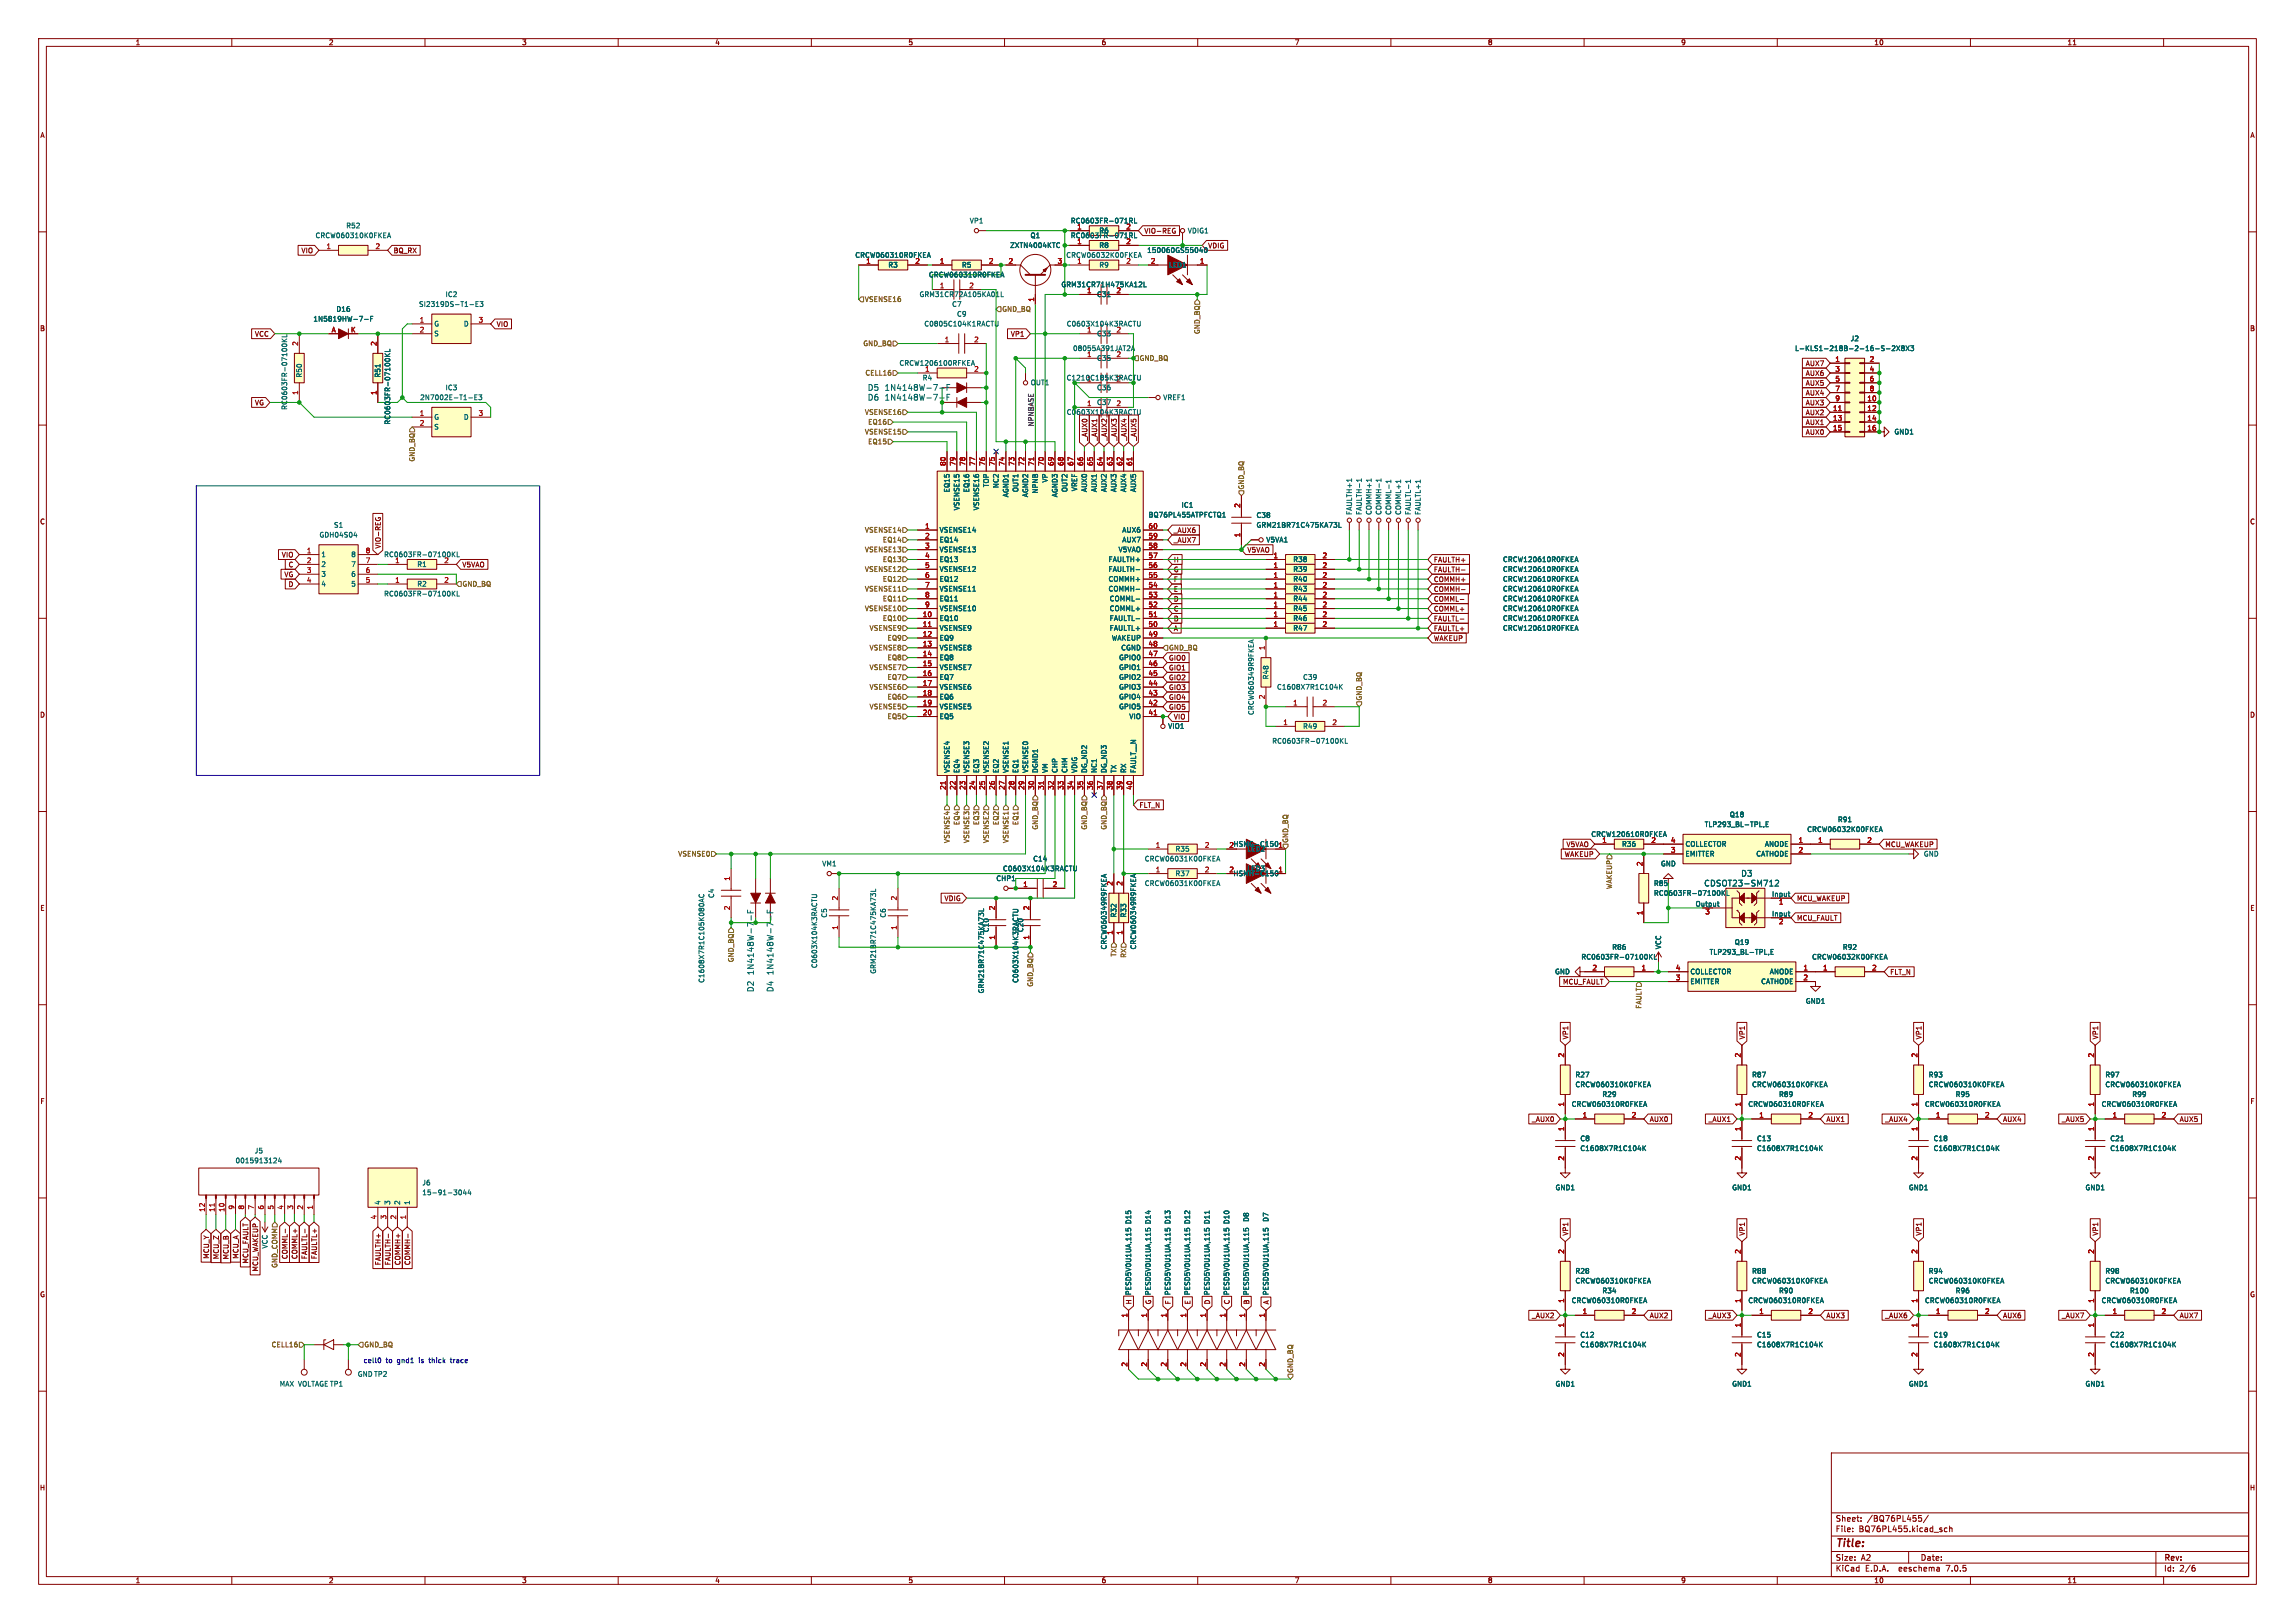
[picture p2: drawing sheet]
<svg xmlns="http://www.w3.org/2000/svg" width="594mm" height="420mm" viewBox="0 0 594 420" stroke-linecap="round" stroke-linejoin="round" font-family="sans-serif">
<defs><g id="words">
<text font-size="2.8" fill="#840000" x="475" y="400.8">Title:</text>
<g font-size="2.1" fill="#006464">
<text x="224.5" y="101.3">D5</text>
<text x="228.9" y="101.3">1N4148W-7-F</text>
<text x="224.5" y="103.8">D6</text>
<text x="228.9" y="103.8">1N4148W-7-F</text>
<text x="450.6" y="227">D3</text>
<text x="441" y="229.6">CDSOT23-SM712</text>
<text x="195.3" y="256.8" transform="rotate(-90 195.3 256.8)">D2</text>
<text x="195.3" y="252.4" transform="rotate(-90 195.3 252.4)">1N4148W-7-F</text>
<text x="200.3" y="256.8" transform="rotate(-90 200.3 256.8)">D4</text>
<text x="200.3" y="252.4" transform="rotate(-90 200.3 252.4)">1N4148W-7-F</text>
</g>
<g font-size="2.1" fill="#840000">
<text x="475" y="393.9">Sheet:</text>
<text x="483.2" y="393.9">/BQ76PL455/</text>
<text x="475" y="396.6">File:</text>
<text x="481" y="396.6">BQ76PL455.kicad_sch</text>
<text x="475" y="406.8">KiCad</text>
<text x="475" y="404">Size:</text>
<text x="481.6" y="404">A2</text>
<text x="482.7" y="406.8">E.D.A.</text>
<text x="491.4" y="406.8">eeschema</text>
<text x="497" y="404">Date:</text>
<text x="503.7" y="406.8">7.0.5</text>
<text x="560" y="404.2">Rev:</text>
<text x="560" y="406.8">Id:</text>
<text x="564" y="406.8">2/6</text>
</g>
<g font-size="1.8" fill="#840000">
<text x="35" y="11.8">1</text>
<text x="85" y="11.8">2</text>
<text x="135" y="11.8">3</text>
<text x="185" y="11.8">4</text>
<text x="235" y="11.8">5</text>
<text x="285" y="11.8">6</text>
<text x="335" y="11.8">7</text>
<text x="385" y="11.8">8</text>
<text x="435" y="11.8">9</text>
<text x="485" y="11.8">10</text>
<text x="535" y="11.8">11</text>
<text x="10.4" y="35.8">A</text>
<text x="582.4" y="35.8">A</text>
<text x="78" y="65.7">VIO</text>
<text x="101.8" y="65.7">BQ_RX</text>
<text x="296.1" y="60.6">VIO-REG</text>
<text x="10.3" y="85.8">B</text>
<text x="65.9" y="87.3">VCC</text>
<text x="128.4" y="84.7">VIO</text>
<text x="261.6" y="87.3">VP1</text>
<text x="582.3" y="85.8">B</text>
<text x="467.3" y="94.9">AUX7</text>
<text x="467.3" y="97.4">AUX6</text>
<text x="467.3" y="100">AUX5</text>
<text x="65.9" y="105.1">VG</text>
<text x="467.3" y="107.6">AUX2</text>
<text x="467.3" y="102.5">AUX4</text>
<text x="467.3" y="105.1">AUX3</text>
<text x="467.3" y="110.1">AUX1</text>
<text x="467.3" y="112.7">AUX0</text>
<text x="281.6" y="114.1" transform="rotate(-90 281.6 114.1)">_AUX0</text>
<text x="284.1" y="114.1" transform="rotate(-90 284.1 114.1)">_AUX1</text>
<text x="286.7" y="114.1" transform="rotate(-90 286.7 114.1)">_AUX2</text>
<text x="289.2" y="114.1" transform="rotate(-90 289.2 114.1)">_AUX3</text>
<text x="291.7" y="114.1" transform="rotate(-90 291.7 114.1)">_AUX4</text>
<text x="294.3" y="114.1" transform="rotate(-90 294.3 114.1)">_AUX5</text>
<text x="10.3" y="135.8">C</text>
<text x="582.3" y="135.8">C</text>
<text x="98.7" y="142.1" transform="rotate(-90 98.7 142.1)">VIO-REG</text>
<text x="303.7" y="140.6">_AUX7</text>
<text x="303.7" y="138.1">_AUX6</text>
<text x="322.7" y="143.2">V5VAO</text>
<text x="72.9" y="144.4">VIO</text>
<text x="73.6" y="149.5">VG</text>
<text x="74.6" y="147">C</text>
<text x="119.5" y="147">V5VAO</text>
<text x="303.7" y="145.7">H</text>
<text x="303.7" y="148.2">G</text>
<text x="371" y="145.7">FAULTH+</text>
<text x="371" y="148.2">FAULTH-</text>
<text x="74.6" y="152">D</text>
<text x="303.7" y="155.9">D</text>
<text x="303.7" y="150.8">F</text>
<text x="303.7" y="153.3">E</text>
<text x="371" y="150.8">COMMH+</text>
<text x="371" y="155.9">COMML-</text>
<text x="371" y="153.3">COMMH-</text>
<text x="303.7" y="158.4">C</text>
<text x="303.7" y="160.9">B</text>
<text x="371" y="158.4">COMML+</text>
<text x="371" y="160.9">FAULTL-</text>
<text x="303.7" y="163.5">A</text>
<text x="371" y="166">WAKEUP</text>
<text x="371" y="163.5">FAULTL+</text>
<text x="302.4" y="171.1">GIO0</text>
<text x="302.4" y="173.6">GIO1</text>
<text x="302.4" y="178.7">GIO3</text>
<text x="302.4" y="176.2">GIO2</text>
<text x="10.3" y="185.8">D</text>
<text x="302.4" y="181.3">GIO4</text>
<text x="302.4" y="183.8">GIO5</text>
<text x="582.3" y="185.8">D</text>
<text x="303.7" y="186.3">VIO</text>
<text x="294.8" y="209.2">FLT_N</text>
<text x="404.9" y="221.9">WAKEUP</text>
<text x="405.4" y="219.4">V5VAO</text>
<text x="487.8" y="219.4">MCU_WAKEUP</text>
<text x="244.4" y="233.3">VDIG</text>
<text x="465" y="233.3">MCU_WAKEUP</text>
<text x="10.4" y="235.8">E</text>
<text x="465" y="238.4">MCU_FAULT</text>
<text x="582.4" y="235.8">E</text>
<text x="404.5" y="254.9">MCU_FAULT</text>
<text x="489.1" y="252.4">FLT_N</text>
<text x="406" y="269.1" transform="rotate(-90 406 269.1)">VP1</text>
<text x="451.8" y="269.1" transform="rotate(-90 451.8 269.1)">VP1</text>
<text x="497.5" y="269.1" transform="rotate(-90 497.5 269.1)">VP1</text>
<text x="543.2" y="269.1" transform="rotate(-90 543.2 269.1)">VP1</text>
<text x="10.4" y="285.8">F</text>
<text x="582.4" y="285.8">F</text>
<text x="396.5" y="290.5">_AUX0</text>
<text x="426.9" y="290.5">AUX0</text>
<text x="442.2" y="290.5">_AUX1</text>
<text x="472.6" y="290.5">AUX1</text>
<text x="487.9" y="290.5">_AUX4</text>
<text x="518.3" y="290.5">AUX4</text>
<text x="533.7" y="290.5">_AUX5</text>
<text x="564" y="290.5">AUX5</text>
<text x="406" y="319.9" transform="rotate(-90 406 319.9)">VP1</text>
<text x="451.8" y="319.9" transform="rotate(-90 451.8 319.9)">VP1</text>
<text x="497.5" y="319.9" transform="rotate(-90 497.5 319.9)">VP1</text>
<text x="543.2" y="319.9" transform="rotate(-90 543.2 319.9)">VP1</text>
<text x="54.3" y="325.8" transform="rotate(-90 54.3 325.8)">MCU_Y</text>
<text x="56.8" y="325.9" transform="rotate(-90 56.8 325.9)">MCU_Z</text>
<text x="59.3" y="326" transform="rotate(-90 59.3 326)">MCU_B</text>
<text x="61.9" y="325.8" transform="rotate(-90 61.9 325.8)">MCU_A</text>
<text x="64.4" y="327" transform="rotate(-90 64.4 327)">MCU_FAULT</text>
<text x="67" y="329.1" transform="rotate(-90 67 329.1)">MCU_WAKEUP</text>
<text x="74.6" y="325.9" transform="rotate(-90 74.6 325.9)">COMML-</text>
<text x="77.1" y="325.9" transform="rotate(-90 77.1 325.9)">COMML+</text>
<text x="79.7" y="325.9" transform="rotate(-90 79.7 325.9)">FAULTL-</text>
<text x="82.2" y="325.9" transform="rotate(-90 82.2 325.9)">FAULTL+</text>
<text x="98.7" y="327.5" transform="rotate(-90 98.7 327.5)">FAULTH+</text>
<text x="101.2" y="327.5" transform="rotate(-90 101.2 327.5)">FAULTH-</text>
<text x="103.8" y="327.5" transform="rotate(-90 103.8 327.5)">COMMH+</text>
<text x="106.3" y="327.5" transform="rotate(-90 106.3 327.5)">COMMH-</text>
<text x="10.3" y="335.8">G</text>
<text x="582.3" y="335.8">G</text>
<text x="298.1" y="337.7" transform="rotate(-90 298.1 337.7)">G PESD5V0U1UA,115</text>
<text x="303.2" y="337.7" transform="rotate(-90 303.2 337.7)">F</text>
<text x="313.3" y="337.7" transform="rotate(-90 313.3 337.7)">D PESD5V0U1UA,115</text>
<text x="318.4" y="337.7" transform="rotate(-90 318.4 337.7)">C PESD5V0U1UA,115</text>
<text x="323.5" y="337.7" transform="rotate(-90 323.5 337.7)">B PESD5V0U1UA,115</text>
<text x="396.5" y="341.3">_AUX2</text>
<text x="426.9" y="341.3">AUX2</text>
<text x="442.2" y="341.3">_AUX3</text>
<text x="472.6" y="341.3">AUX3</text>
<text x="487.9" y="341.3">_AUX6</text>
<text x="518.3" y="341.3">AUX6</text>
<text x="533.7" y="341.3">_AUX7</text>
<text x="564" y="341.3">AUX7</text>
<text x="10.3" y="385.8">H</text>
<text x="582.3" y="385.8">H</text>
<text x="35" y="409.8">1</text>
<text x="85" y="409.8">2</text>
<text x="135" y="409.8">3</text>
<text x="185" y="409.8">4</text>
<text x="235" y="409.8">5</text>
<text x="285" y="409.8">6</text>
<text x="335" y="409.8">7</text>
<text x="385" y="409.8">8</text>
<text x="435" y="409.8">9</text>
<text x="485" y="409.8">10</text>
<text x="535" y="409.8">11</text>
</g>
<g font-size="1.8" fill="#006464">
<text x="89.5" y="59.2">R52</text>
<text x="250.9" y="58">VP1</text>
<text x="277.1" y="58">RC0603FR-071RL</text>
<text x="81.6" y="61.8">CRCW060310K0FKEA</text>
<text x="261.4" y="64.3">ZXTN4004KTC</text>
<text x="266.6" y="61.8">Q1</text>
<text x="277.1" y="61.8">RC0603FR-071RL</text>
<text x="284.4" y="64.3">R8</text>
<text x="284.4" y="60.5">R6</text>
<text x="296.8" y="65.6">150060GS55040</text>
<text x="307.3" y="60.6">VDIG1</text>
<text x="312.6" y="64.4">VDIG</text>
<text x="221.3" y="66.9">CRCW060310R0FKEA</text>
<text x="229.8" y="69.4">R3</text>
<text x="240.3" y="71.9">CRCW060310R0FKEA</text>
<text x="248.9" y="69.4">R5</text>
<text x="275.9" y="66.9">CRCW06032K00FKEA</text>
<text x="278.7" y="68.3">1</text>
<text x="284.4" y="69.4">R9</text>
<text x="302.4" y="69.4">LED1</text>
<text x="115.2" y="77">IC2</text>
<text x="237.9" y="77">GRM31CR72A105KA01L</text>
<text x="274.6" y="74.5">GRM31CR71H475KA12L</text>
<text x="283.8" y="77">C31</text>
<text x="81" y="83.4">1N5819HW-7-F</text>
<text x="87" y="80.8">D16</text>
<text x="108.4" y="79.6">SI2319DS-T1-E3</text>
<text x="246.3" y="79.6">C7</text>
<text x="247.6" y="82.1">C9</text>
<text x="112.3" y="84.6">G</text>
<text x="112.3" y="87.2">S</text>
<text x="120" y="84.6">D</text>
<text x="239.2" y="84.6">C0805C104K1RACTU</text>
<text x="276" y="84.6">C0603X104K3RACTU</text>
<text x="281.3" y="86.1">1</text>
<text x="283.8" y="87.2">C33</text>
<text x="288.9" y="86.1">2</text>
<text x="478.9" y="88.5">J2</text>
<text x="232.7" y="94.8">CRCW1206100RFKEA</text>
<text x="277.6" y="91">08055A391JAT2A</text>
<text x="281.3" y="92.5">1</text>
<text x="283.8" y="93.5">C35</text>
<text x="288.9" y="92.5">2</text>
<text x="464.5" y="91">L-KLS1-218B-2-16-S-2X8X3</text>
<text x="78.3" y="97.8" transform="rotate(-90 78.3 97.8)">R50</text>
<text x="98.6" y="97.8" transform="rotate(-90 98.6 97.8)">R51</text>
<text x="115.2" y="101.2">IC3</text>
<text x="238.7" y="98.6">R4</text>
<text x="239.4" y="96.3">1</text>
<text x="266.7" y="99.8">OUT1</text>
<text x="281.3" y="98.8">1</text>
<text x="283.8" y="101.2">C36</text>
<text x="288.9" y="98.8">2</text>
<text x="74.5" y="106.1" transform="rotate(-90 74.5 106.1)">RC0603FR-07100KL</text>
<text x="108.7" y="103.7">2N7002E-T1-E3</text>
<text x="276" y="107.5">C0603X104K3RACTU</text>
<text x="283.8" y="105">C37</text>
<text x="301" y="103.7">VREF1</text>
<text x="101.2" y="110" transform="rotate(-90 101.2 110)">RC0603FR-07100KL</text>
<text x="112.3" y="108.8">G</text>
<text x="112.3" y="111.3">S</text>
<text x="120" y="108.8">D</text>
<text x="490.2" y="112.6">GND1</text>
<text x="271.3" y="124.9" transform="rotate(-90 271.3 124.9)">VP</text>
<text x="245.9" y="127.5" transform="rotate(-90 245.9 127.5)">EQ15</text>
<text x="251" y="127.5" transform="rotate(-90 251 127.5)">EQ16</text>
<text x="256.1" y="126.1" transform="rotate(-90 256.1 126.1)">TOP</text>
<text x="258.6" y="126.4" transform="rotate(-90 258.6 126.4)">NC2</text>
<text x="261.2" y="128.7" transform="rotate(-90 261.2 128.7)">AGND1</text>
<text x="263.7" y="127.4" transform="rotate(-90 263.7 127.4)">OUT1</text>
<text x="266.3" y="128.7" transform="rotate(-90 266.3 128.7)">AGND2</text>
<text x="268.8" y="127.8" transform="rotate(-90 268.8 127.8)">NPNB</text>
<text x="273.9" y="128.7" transform="rotate(-90 273.9 128.7)">AGND3</text>
<text x="276.4" y="127.4" transform="rotate(-90 276.4 127.4)">OUT2</text>
<text x="279" y="127.2" transform="rotate(-90 279 127.2)">VREF</text>
<text x="281.5" y="127.4" transform="rotate(-90 281.5 127.4)">AUX0</text>
<text x="284" y="127.4" transform="rotate(-90 284 127.4)">AUX1</text>
<text x="286.6" y="127.4" transform="rotate(-90 286.6 127.4)">AUX2</text>
<text x="289.1" y="127.4" transform="rotate(-90 289.1 127.4)">AUX3</text>
<text x="291.7" y="127.4" transform="rotate(-90 291.7 127.4)">AUX4</text>
<text x="294.2" y="127.4" transform="rotate(-90 294.2 127.4)">AUX5</text>
<text x="305.7" y="131.5">IC1</text>
<text x="86.4" y="136.7">S1</text>
<text x="243.1" y="138">VSENSE14</text>
<text x="248.5" y="132.1" transform="rotate(-90 248.5 132.1)">VSENSE15</text>
<text x="253.6" y="132.1" transform="rotate(-90 253.6 132.1)">VSENSE16</text>
<text x="290.4" y="138">AUX6</text>
<text x="297.2" y="134.1">BQ76PL455ATPFCTQ1</text>
<text x="325.1" y="134.2">C38</text>
<text x="325.1" y="136.7">GRM21BR71C475KA73L</text>
<text x="350.1" y="133.3" transform="rotate(-90 350.1 133.3)">FAULTH+1</text>
<text x="352.6" y="133.3" transform="rotate(-90 352.6 133.3)">FAULTH-1</text>
<text x="355.2" y="133.3" transform="rotate(-90 355.2 133.3)">COMMH+1</text>
<text x="357.7" y="133.3" transform="rotate(-90 357.7 133.3)">COMMH-1</text>
<text x="360.2" y="133.3" transform="rotate(-90 360.2 133.3)">COMML-1</text>
<text x="362.8" y="133.3" transform="rotate(-90 362.8 133.3)">COMML+1</text>
<text x="365.3" y="133.3" transform="rotate(-90 365.3 133.3)">FAULTL-1</text>
<text x="367.9" y="133.3" transform="rotate(-90 367.9 133.3)">FAULTL+1</text>
<text x="82.6" y="139.3">GDH04S04</text>
<text x="243.1" y="140.5">EQ14</text>
<text x="243.1" y="143.1">VSENSE13</text>
<text x="289.5" y="143.1">V5VAO</text>
<text x="290.4" y="140.5">AUX7</text>
<text x="327.7" y="140.5">V5VA1</text>
<text x="83.1" y="144.3">1</text>
<text x="83.1" y="146.9">2</text>
<text x="83.1" y="149.4">3</text>
<text x="90.9" y="149.4">6</text>
<text x="90.9" y="146.9">7</text>
<text x="90.9" y="144.3">8</text>
<text x="99.3" y="144.3">RC0603FR-07100KL</text>
<text x="102.2" y="145.8">1</text>
<text x="107.9" y="146.9">R1</text>
<text x="114.9" y="145.8">2</text>
<text x="243.1" y="145.6">EQ13</text>
<text x="243.1" y="148.1">VSENSE12</text>
<text x="286.9" y="148.1">FAULTH-</text>
<text x="286.9" y="145.6">FAULTH+</text>
<text x="334.6" y="145.6">R38</text>
<text x="334.6" y="148.1">R39</text>
<text x="388.9" y="145.6">CRCW120610R0FKEA</text>
<text x="388.9" y="148.1">CRCW120610R0FKEA</text>
<text x="83.1" y="152">4</text>
<text x="90.9" y="152">5</text>
<text x="99.3" y="154.5">RC0603FR-07100KL</text>
<text x="107.9" y="152">R2</text>
<text x="243.1" y="150.7">EQ12</text>
<text x="243.1" y="153.2">VSENSE11</text>
<text x="243.1" y="155.8">EQ11</text>
<text x="286.9" y="153.2">COMMH-</text>
<text x="286.9" y="150.7">COMMH+</text>
<text x="287.2" y="155.8">COMML-</text>
<text x="334.6" y="153.2">R43</text>
<text x="334.6" y="155.8">R44</text>
<text x="334.6" y="150.7">R40</text>
<text x="388.9" y="153.2">CRCW120610R0FKEA</text>
<text x="388.9" y="155.8">CRCW120610R0FKEA</text>
<text x="388.9" y="150.7">CRCW120610R0FKEA</text>
<text x="243.1" y="160.8">EQ10</text>
<text x="243.1" y="158.3">VSENSE10</text>
<text x="287.2" y="160.8">FAULTL-</text>
<text x="287.2" y="158.3">COMML+</text>
<text x="334.6" y="158.3">R45</text>
<text x="334.6" y="160.8">R46</text>
<text x="388.9" y="158.3">CRCW120610R0FKEA</text>
<text x="388.9" y="160.8">CRCW120610R0FKEA</text>
<text x="243.1" y="163.4">VSENSE9</text>
<text x="243.1" y="165.9">EQ9</text>
<text x="287.2" y="163.4">FAULTL+</text>
<text x="287.7" y="165.9">WAKEUP</text>
<text x="334.6" y="163.4">R47</text>
<text x="388.9" y="163.4">CRCW120610R0FKEA</text>
<text x="243.1" y="168.5">VSENSE8</text>
<text x="243.1" y="171">EQ8</text>
<text x="243.1" y="173.5">VSENSE7</text>
<text x="289.6" y="173.5">GPIO1</text>
<text x="289.6" y="171">GPIO0</text>
<text x="290.1" y="168.5">CGND</text>
<text x="243.1" y="176.1">EQ7</text>
<text x="243.1" y="178.6">VSENSE6</text>
<text x="289.6" y="178.6">GPIO3</text>
<text x="289.6" y="176.1">GPIO2</text>
<text x="328.5" y="175.9" transform="rotate(-90 328.5 175.9)">R48</text>
<text x="330.4" y="178.6">C1608X7R1C104K</text>
<text x="337.2" y="176.1">C39</text>
<text x="243.1" y="181.2">EQ6</text>
<text x="243.1" y="183.7">VSENSE5</text>
<text x="289.6" y="183.7">GPIO5</text>
<text x="289.6" y="181.2">GPIO4</text>
<text x="324.7" y="185.1" transform="rotate(-90 324.7 185.1)">CRCW060349R9FKEA</text>
<text x="243.1" y="186.2">EQ5</text>
<text x="292.2" y="186.2">VIO</text>
<text x="302.3" y="188.7">VIO1</text>
<text x="337.2" y="188.8">R49</text>
<text x="329.2" y="192.6">RC0603FR-07100KL</text>
<text x="245.9" y="200.2" transform="rotate(-90 245.9 200.2)">VSENSE4</text>
<text x="248.5" y="200.2" transform="rotate(-90 248.5 200.2)">EQ4</text>
<text x="251" y="200.2" transform="rotate(-90 251 200.2)">VSENSE3</text>
<text x="253.6" y="200.2" transform="rotate(-90 253.6 200.2)">EQ3</text>
<text x="256.1" y="200.2" transform="rotate(-90 256.1 200.2)">VSENSE2</text>
<text x="258.6" y="200.2" transform="rotate(-90 258.6 200.2)">EQ2</text>
<text x="261.2" y="200.2" transform="rotate(-90 261.2 200.2)">VSENSE1</text>
<text x="263.7" y="200.2" transform="rotate(-90 263.7 200.2)">EQ1</text>
<text x="266.3" y="200.2" transform="rotate(-90 266.3 200.2)">VSENSE0</text>
<text x="268.8" y="200.2" transform="rotate(-90 268.8 200.2)">DGND1</text>
<text x="271.3" y="200.2" transform="rotate(-90 271.3 200.2)">VM</text>
<text x="273.9" y="200.2" transform="rotate(-90 273.9 200.2)">CHP</text>
<text x="276.4" y="200.2" transform="rotate(-90 276.4 200.2)">CHM</text>
<text x="279" y="200.2" transform="rotate(-90 279 200.2)">VDIG</text>
<text x="281.5" y="200.2" transform="rotate(-90 281.5 200.2)">DG_ND2</text>
<text x="284" y="200.2" transform="rotate(-90 284 200.2)">NC1</text>
<text x="286.6" y="200.2" transform="rotate(-90 286.6 200.2)">DG_ND3</text>
<text x="289.1" y="200.2" transform="rotate(-90 289.1 200.2)">TX</text>
<text x="291.7" y="200.2" transform="rotate(-90 291.7 200.2)">RX</text>
<text x="294.2" y="200.2" transform="rotate(-90 294.2 200.2)">FAULT__N</text>
<text x="441.1" y="214.2">TLP293_BL-TPL,E</text>
<text x="447.6" y="211.6">Q18</text>
<text x="467.7" y="215.5">CRCW06032K00FKEA</text>
<text x="475.6" y="212.9">R91</text>
<text x="304.2" y="220.5">R35</text>
<text x="322.7" y="220.5">LED2</text>
<text x="411.8" y="216.7">CRCW120610R0FKEA</text>
<text x="419.7" y="219.3">R36</text>
<text x="436.1" y="221.8">EMITTER</text>
<text x="436.1" y="219.3">COLLECTOR</text>
<text x="454.5" y="221.8">CATHODE</text>
<text x="456.7" y="219.3">ANODE</text>
<text x="497.8" y="221.8">GND</text>
<text x="212.7" y="224.3">VM1</text>
<text x="259.5" y="225.6">C0603X104K3RACTU</text>
<text x="267.3" y="223.1">C14</text>
<text x="296.2" y="223.1">CRCW06031K00FKEA</text>
<text x="304.2" y="226.9">R37</text>
<text x="319.2" y="226.9">HSMH-C150</text>
<text x="322.7" y="225.6">LED3</text>
<text x="429.8" y="224.3">GND</text>
<text x="185" y="232.5" transform="rotate(-90 185 232.5)">C4</text>
<text x="257.8" y="228.2">CHP1</text>
<text x="296.2" y="229.4">CRCW06031K00FKEA</text>
<text x="428" y="229.4">R85</text>
<text x="428" y="232">RC0603FR-07100KL</text>
<text x="458.6" y="232.2">Input</text>
<text x="214.2" y="237.6" transform="rotate(-90 214.2 237.6)">C5</text>
<text x="229.4" y="237.6" transform="rotate(-90 229.4 237.6)">C6</text>
<text x="289.1" y="237.5" transform="rotate(-90 289.1 237.5)">R32</text>
<text x="291.7" y="237.5" transform="rotate(-90 291.7 237.5)">R33</text>
<text x="438.8" y="234.7">Output</text>
<text x="458.6" y="237.2">Input</text>
<text x="256.1" y="241.3" transform="rotate(-90 256.1 241.3)">C10</text>
<text x="265" y="241.3" transform="rotate(-90 265 241.3)">C20</text>
<text x="286.6" y="245.8" transform="rotate(-90 286.6 245.8)">CRCW060349R9FKEA</text>
<text x="294.2" y="245.8" transform="rotate(-90 294.2 245.8)">CRCW060349R9FKEA</text>
<text x="417.2" y="245.9">R86</text>
<text x="430.1" y="245.7" transform="rotate(-90 430.1 245.7)">VCC</text>
<text x="448.9" y="244.7">Q19</text>
<text x="476.9" y="245.9">R92</text>
<text x="211.6" y="250.6" transform="rotate(-90 211.6 250.6)">C0603X104K3RACTU</text>
<text x="409.2" y="248.5">RC0603FR-07100KL</text>
<text x="442.4" y="247.2">TLP293_BL-TPL,E</text>
<text x="468.9" y="248.5">CRCW06032K00FKEA</text>
<text x="182.4" y="254.4" transform="rotate(-90 182.4 254.4)">C1608X7R1C105K080AC</text>
<text x="226.9" y="252.1" transform="rotate(-90 226.9 252.1)">GRM21BR71C475KA73L</text>
<text x="254.8" y="257.2" transform="rotate(-90 254.8 257.2)">GRM21BR71C475KA73L</text>
<text x="263.7" y="254.4" transform="rotate(-90 263.7 254.4)">C0603X104K3RACTU</text>
<text x="402.4" y="252.3">GND</text>
<text x="437.4" y="254.8">EMITTER</text>
<text x="437.4" y="252.3">COLLECTOR</text>
<text x="455.8" y="254.8">CATHODE</text>
<text x="458" y="252.3">ANODE</text>
<text x="467.3" y="259.9">GND1</text>
<text x="407.7" y="279">R27</text>
<text x="407.7" y="281.5">CRCW060310K0FKEA</text>
<text x="453.4" y="279">R87</text>
<text x="453.4" y="281.5">CRCW060310K0FKEA</text>
<text x="499.1" y="279">R93</text>
<text x="499.1" y="281.5">CRCW060310K0FKEA</text>
<text x="544.8" y="279">R97</text>
<text x="544.8" y="281.5">CRCW060310K0FKEA</text>
<text x="406.7" y="286.6">CRCW060310R0FKEA</text>
<text x="414.7" y="284">R29</text>
<text x="452.4" y="286.6">CRCW060310R0FKEA</text>
<text x="460.4" y="284">R89</text>
<text x="498.1" y="286.6">CRCW060310R0FKEA</text>
<text x="506.1" y="284">R95</text>
<text x="543.9" y="286.6">CRCW060310R0FKEA</text>
<text x="551.8" y="284">R99</text>
<text x="65.8" y="298.6">J5</text>
<text x="408.9" y="295.5">C8</text>
<text x="408.9" y="298">C1608X7R1C104K</text>
<text x="454.7" y="295.5">C13</text>
<text x="454.7" y="298">C1608X7R1C104K</text>
<text x="500.4" y="295.5">C18</text>
<text x="500.4" y="298">C1608X7R1C104K</text>
<text x="546.1" y="295.5">C21</text>
<text x="546.1" y="298">C1608X7R1C104K</text>
<text x="60.9" y="301.2">0015913124</text>
<text x="98.6" y="311.9" transform="rotate(-90 98.6 311.9)">4</text>
<text x="101.2" y="311.9" transform="rotate(-90 101.2 311.9)">3</text>
<text x="103.7" y="311.9" transform="rotate(-90 103.7 311.9)">2</text>
<text x="106.2" y="311.9" transform="rotate(-90 106.2 311.9)">1</text>
<text x="109.2" y="306.9">J6</text>
<text x="109.2" y="309.4">15-91-3044</text>
<text x="402.5" y="308.2">GND1</text>
<text x="448.2" y="308.2">GND1</text>
<text x="494" y="308.2">GND1</text>
<text x="539.7" y="308.2">GND1</text>
<text x="292.9" y="316.9" transform="rotate(-90 292.9 316.9)">D15</text>
<text x="298" y="316.9" transform="rotate(-90 298 316.9)">D14</text>
<text x="303.1" y="316.9" transform="rotate(-90 303.1 316.9)">D13</text>
<text x="308.2" y="316.9" transform="rotate(-90 308.2 316.9)">D12</text>
<text x="313.2" y="316.9" transform="rotate(-90 313.2 316.9)">D11</text>
<text x="318.3" y="316.9" transform="rotate(-90 318.3 316.9)">D10</text>
<text x="323.4" y="316.3" transform="rotate(-90 323.4 316.3)">D8</text>
<text x="328.5" y="316.3" transform="rotate(-90 328.5 316.3)">D7</text>
<text x="69.4" y="323.2" transform="rotate(-90 69.4 323.2)">VCC</text>
<text x="407.7" y="329.8">R28</text>
<text x="453.4" y="329.8">R88</text>
<text x="499.1" y="329.8">R94</text>
<text x="544.8" y="329.8">R98</text>
<text x="292.9" y="335.3" transform="rotate(-90 292.9 335.3)">PESD5V0U1UA,115</text>
<text x="298" y="335.3" transform="rotate(-90 298 335.3)">PESD5V0U1UA,115</text>
<text x="303.1" y="335.3" transform="rotate(-90 303.1 335.3)">PESD5V0U1UA,115</text>
<text x="308.2" y="335.3" transform="rotate(-90 308.2 335.3)">PESD5V0U1UA,115</text>
<text x="313.2" y="335.3" transform="rotate(-90 313.2 335.3)">PESD5V0U1UA,115</text>
<text x="318.3" y="335.3" transform="rotate(-90 318.3 335.3)">PESD5V0U1UA,115</text>
<text x="323.4" y="335.3" transform="rotate(-90 323.4 335.3)">PESD5V0U1UA,115</text>
<text x="328.5" y="335.3" transform="rotate(-90 328.5 335.3)">PESD5V0U1UA,115</text>
<text x="407.7" y="332.3">CRCW060310K0FKEA</text>
<text x="414.7" y="334.8">R34</text>
<text x="453.4" y="332.3">CRCW060310K0FKEA</text>
<text x="460.4" y="334.8">R90</text>
<text x="499.1" y="332.3">CRCW060310K0FKEA</text>
<text x="506.1" y="334.8">R96</text>
<text x="544.8" y="332.3">CRCW060310K0FKEA</text>
<text x="551.2" y="334.8">R100</text>
<text x="406.7" y="337.4">CRCW060310R0FKEA</text>
<text x="452.4" y="337.4">CRCW060310R0FKEA</text>
<text x="498.1" y="337.4">CRCW060310R0FKEA</text>
<text x="543.9" y="337.4">CRCW060310R0FKEA</text>
<text x="408.9" y="346.3">C12</text>
<text x="454.7" y="346.3">C15</text>
<text x="500.4" y="346.3">C19</text>
<text x="546.1" y="346.3">C22</text>
<text x="408.9" y="348.8">C1608X7R1C104K</text>
<text x="454.7" y="348.8">C1608X7R1C104K</text>
<text x="500.4" y="348.8">C1608X7R1C104K</text>
<text x="546.1" y="348.8">C1608X7R1C104K</text>
<text x="72.3" y="359">MAX VOLTAGETP1</text>
<text x="92.5" y="356.4">GND TP2</text>
<text x="402.5" y="359">GND1</text>
<text x="448.2" y="359">GND1</text>
<text x="494" y="359">GND1</text>
<text x="539.7" y="359">GND1</text>
</g>
<g font-size="1.8" fill="#a90000">
<text x="278.7" y="59.4">1</text>
<text x="291.4" y="59.4">2</text>
<text x="84.4" y="64.5">1</text>
<text x="97.1" y="64.5">2</text>
<text x="278.7" y="63.2">1</text>
<text x="291.4" y="63.2">2</text>
<text x="224.1" y="68.3">1</text>
<text x="236.8" y="68.3">2</text>
<text x="243.2" y="68.3">1</text>
<text x="255.9" y="68.3">2</text>
<text x="261" y="68.3">2</text>
<text x="273.7" y="68.3">3</text>
<text x="291.4" y="68.3">2</text>
<text x="297.8" y="68.3">2</text>
<text x="310.5" y="68.3">1</text>
<text x="243.2" y="74.7">1</text>
<text x="250.8" y="74.7">2</text>
<text x="281.3" y="75.9">1</text>
<text x="288.9" y="75.9">2</text>
<text x="108.6" y="83.6">1</text>
<text x="123.8" y="83.6">3</text>
<text x="267.7" y="78.1" transform="rotate(-90 267.7 78.1)">1</text>
<text x="77.2" y="89.6" transform="rotate(-90 77.2 89.6)">2</text>
<text x="85.8" y="86.1">A</text>
<text x="90.7" y="86.1">K</text>
<text x="97.5" y="89.6" transform="rotate(-90 97.5 89.6)">2</text>
<text x="108.6" y="86.1">2</text>
<text x="244.4" y="88.6">1</text>
<text x="252.1" y="88.6">2</text>
<text x="474.9" y="93.7">1</text>
<text x="483.8" y="93.7">2</text>
<text x="252.1" y="96.3">2</text>
<text x="474.9" y="96.3">3</text>
<text x="474.9" y="98.8">5</text>
<text x="474.9" y="101.3">7</text>
<text x="483.8" y="96.3">4</text>
<text x="483.8" y="98.8">6</text>
<text x="483.8" y="101.3">8</text>
<text x="77.2" y="102.3" transform="rotate(-90 77.2 102.3)">1</text>
<text x="97.5" y="102.3" transform="rotate(-90 97.5 102.3)">1</text>
<text x="108.6" y="107.7">1</text>
<text x="123.8" y="107.7">3</text>
<text x="281.3" y="105.2">1</text>
<text x="288.9" y="105.2">2</text>
<text x="474.3" y="106.4">11</text>
<text x="474.9" y="103.9">9</text>
<text x="483.2" y="103.9">10</text>
<text x="483.2" y="106.4">12</text>
<text x="108.6" y="110.2">2</text>
<text x="474.3" y="109">13</text>
<text x="474.3" y="111.5">15</text>
<text x="483.2" y="109">14</text>
<text x="483.2" y="111.5">16</text>
<text x="244.9" y="120.7" transform="rotate(-90 244.9 120.7)">80</text>
<text x="247.4" y="120.7" transform="rotate(-90 247.4 120.7)">79</text>
<text x="249.9" y="120.7" transform="rotate(-90 249.9 120.7)">78</text>
<text x="252.5" y="120.7" transform="rotate(-90 252.5 120.7)">77</text>
<text x="255" y="120.7" transform="rotate(-90 255 120.7)">76</text>
<text x="257.6" y="120.7" transform="rotate(-90 257.6 120.7)">75</text>
<text x="260.1" y="120.7" transform="rotate(-90 260.1 120.7)">74</text>
<text x="262.6" y="120.7" transform="rotate(-90 262.6 120.7)">73</text>
<text x="265.2" y="120.7" transform="rotate(-90 265.2 120.7)">72</text>
<text x="267.7" y="120.7" transform="rotate(-90 267.7 120.7)">71</text>
<text x="270.3" y="120.7" transform="rotate(-90 270.3 120.7)">70</text>
<text x="272.8" y="120.7" transform="rotate(-90 272.8 120.7)">69</text>
<text x="275.3" y="120.7" transform="rotate(-90 275.3 120.7)">68</text>
<text x="277.9" y="120.7" transform="rotate(-90 277.9 120.7)">67</text>
<text x="280.4" y="120.7" transform="rotate(-90 280.4 120.7)">66</text>
<text x="283" y="120.7" transform="rotate(-90 283 120.7)">65</text>
<text x="285.5" y="120.7" transform="rotate(-90 285.5 120.7)">64</text>
<text x="288" y="120.7" transform="rotate(-90 288 120.7)">63</text>
<text x="290.6" y="120.7" transform="rotate(-90 290.6 120.7)">62</text>
<text x="293.1" y="120.7" transform="rotate(-90 293.1 120.7)">61</text>
<text x="321.1" y="131.5" transform="rotate(-90 321.1 131.5)">2</text>
<text x="239.4" y="136.9">1</text>
<text x="297.2" y="136.9">60</text>
<text x="79.3" y="143.3">1</text>
<text x="94.6" y="143.3">8</text>
<text x="239.4" y="139.4">2</text>
<text x="239.4" y="142">3</text>
<text x="297.2" y="142">58</text>
<text x="297.2" y="139.4">59</text>
<text x="321.1" y="139.1" transform="rotate(-90 321.1 139.1)">1</text>
<text x="79.3" y="145.8">2</text>
<text x="79.3" y="148.3">3</text>
<text x="94.6" y="148.3">6</text>
<text x="94.6" y="145.8">7</text>
<text x="239.4" y="144.5">4</text>
<text x="239.4" y="147.1">5</text>
<text x="239.4" y="149.6">6</text>
<text x="297.2" y="149.6">55</text>
<text x="297.2" y="147.1">56</text>
<text x="297.2" y="144.5">57</text>
<text x="329.5" y="149.6">1</text>
<text x="329.5" y="144.5">1</text>
<text x="329.5" y="147.1">1</text>
<text x="342.2" y="149.6">2</text>
<text x="342.2" y="144.5">2</text>
<text x="342.2" y="147.1">2</text>
<text x="79.3" y="150.9">4</text>
<text x="94.6" y="150.9">5</text>
<text x="102.2" y="150.9">1</text>
<text x="114.9" y="150.9">2</text>
<text x="239.4" y="152.1">7</text>
<text x="239.4" y="154.7">8</text>
<text x="297.2" y="154.7">53</text>
<text x="297.2" y="152.1">54</text>
<text x="329.5" y="152.1">1</text>
<text x="329.5" y="154.7">1</text>
<text x="342.2" y="152.1">2</text>
<text x="342.2" y="154.7">2</text>
<text x="238.8" y="159.8">10</text>
<text x="239.4" y="157.2">9</text>
<text x="297.2" y="159.8">51</text>
<text x="297.2" y="157.2">52</text>
<text x="329.5" y="157.2">1</text>
<text x="329.5" y="159.8">1</text>
<text x="342.2" y="157.2">2</text>
<text x="342.2" y="159.8">2</text>
<text x="238.8" y="162.3">11</text>
<text x="238.8" y="164.8">12</text>
<text x="238.8" y="167.4">13</text>
<text x="297.2" y="167.4">48</text>
<text x="297.2" y="164.8">49</text>
<text x="297.2" y="162.3">50</text>
<text x="329.5" y="162.3">1</text>
<text x="342.2" y="162.3">2</text>
<text x="238.8" y="169.9">14</text>
<text x="238.8" y="172.5">15</text>
<text x="297.2" y="172.5">46</text>
<text x="297.2" y="169.9">47</text>
<text x="327.4" y="168.3" transform="rotate(-90 327.4 168.3)">1</text>
<text x="238.8" y="175">16</text>
<text x="238.8" y="177.5">17</text>
<text x="297.2" y="177.5">44</text>
<text x="297.2" y="175">45</text>
<text x="238.8" y="180.1">18</text>
<text x="238.8" y="182.6">19</text>
<text x="238.8" y="185.2">20</text>
<text x="297.2" y="185.2">41</text>
<text x="297.2" y="182.6">42</text>
<text x="297.2" y="180.1">43</text>
<text x="327.4" y="181" transform="rotate(-90 327.4 181)">2</text>
<text x="334.6" y="182.6">1</text>
<text x="342.2" y="182.6">2</text>
<text x="332.1" y="187.7">1</text>
<text x="344.8" y="187.7">2</text>
<text x="244.9" y="204.5" transform="rotate(-90 244.9 204.5)">21</text>
<text x="247.4" y="204.5" transform="rotate(-90 247.4 204.5)">22</text>
<text x="249.9" y="204.5" transform="rotate(-90 249.9 204.5)">23</text>
<text x="252.5" y="204.5" transform="rotate(-90 252.5 204.5)">24</text>
<text x="255" y="204.5" transform="rotate(-90 255 204.5)">25</text>
<text x="257.6" y="204.5" transform="rotate(-90 257.6 204.5)">26</text>
<text x="260.1" y="204.5" transform="rotate(-90 260.1 204.5)">27</text>
<text x="262.6" y="204.5" transform="rotate(-90 262.6 204.5)">28</text>
<text x="265.2" y="204.5" transform="rotate(-90 265.2 204.5)">29</text>
<text x="267.7" y="204.5" transform="rotate(-90 267.7 204.5)">30</text>
<text x="270.3" y="204.5" transform="rotate(-90 270.3 204.5)">31</text>
<text x="272.8" y="204.5" transform="rotate(-90 272.8 204.5)">32</text>
<text x="275.3" y="204.5" transform="rotate(-90 275.3 204.5)">33</text>
<text x="277.9" y="204.5" transform="rotate(-90 277.9 204.5)">34</text>
<text x="280.4" y="204.5" transform="rotate(-90 280.4 204.5)">35</text>
<text x="283" y="204.5" transform="rotate(-90 283 204.5)">36</text>
<text x="285.5" y="204.5" transform="rotate(-90 285.5 204.5)">37</text>
<text x="288" y="204.5" transform="rotate(-90 288 204.5)">38</text>
<text x="290.6" y="204.5" transform="rotate(-90 290.6 204.5)">39</text>
<text x="293.1" y="204.5" transform="rotate(-90 293.1 204.5)">40</text>
<text x="299.1" y="219.5">1</text>
<text x="311.8" y="219.5">2</text>
<text x="318.1" y="219.5">2HSMG-C150</text>
<text x="330.8" y="219.5">1</text>
<text x="414.6" y="218.2">1</text>
<text x="427.3" y="218.2">2</text>
<text x="432.4" y="220.7">3</text>
<text x="432.4" y="218.2">4</text>
<text x="465.4" y="218.2">1</text>
<text x="465.4" y="220.7">2</text>
<text x="470.5" y="218.2">1</text>
<text x="483.2" y="218.2">2</text>
<text x="189" y="228" transform="rotate(-90 189 228)">1</text>
<text x="299.1" y="225.8">1</text>
<text x="311.8" y="225.8">2</text>
<text x="318.1" y="225.8">2</text>
<text x="330.8" y="225.8">1</text>
<text x="425.2" y="224.2" transform="rotate(-90 425.2 224.2)">2</text>
<text x="216.9" y="233.1" transform="rotate(-90 216.9 233.1)">2</text>
<text x="232.2" y="233.1" transform="rotate(-90 232.2 233.1)">2</text>
<text x="264.8" y="229.6">1</text>
<text x="272.4" y="229.6">2</text>
<text x="288" y="229.3" transform="rotate(-90 288 229.3)">2</text>
<text x="290.6" y="229.3" transform="rotate(-90 290.6 229.3)">2</text>
<text x="189" y="235.6" transform="rotate(-90 189 235.6)">2</text>
<text x="257.6" y="235.6" transform="rotate(-90 257.6 235.6)">2</text>
<text x="266.4" y="235.6" transform="rotate(-90 266.4 235.6)">2</text>
<text x="425.2" y="236.9" transform="rotate(-90 425.2 236.9)">1</text>
<text x="441.3" y="236.9">3</text>
<text x="460.3" y="234.3">1</text>
<text x="460.3" y="239.4">2</text>
<text x="216.9" y="240.7" transform="rotate(-90 216.9 240.7)">1</text>
<text x="232.2" y="240.7" transform="rotate(-90 232.2 240.7)">1</text>
<text x="257.6" y="243.2" transform="rotate(-90 257.6 243.2)">1</text>
<text x="266.4" y="243.2" transform="rotate(-90 266.4 243.2)">1</text>
<text x="288" y="242" transform="rotate(-90 288 242)">1</text>
<text x="290.6" y="242" transform="rotate(-90 290.6 242)">1</text>
<text x="412.1" y="251.2">2</text>
<text x="424.8" y="251.2">1</text>
<text x="433.7" y="251.2">4</text>
<text x="466.7" y="251.2">1</text>
<text x="471.8" y="251.2">1</text>
<text x="484.5" y="251.2">2</text>
<text x="433.7" y="253.7">3</text>
<text x="466.7" y="253.7">2</text>
<text x="404.9" y="273.7" transform="rotate(-90 404.9 273.7)">2</text>
<text x="450.6" y="273.7" transform="rotate(-90 450.6 273.7)">2</text>
<text x="496.3" y="273.7" transform="rotate(-90 496.3 273.7)">2</text>
<text x="542" y="273.7" transform="rotate(-90 542 273.7)">2</text>
<text x="404.9" y="286.4" transform="rotate(-90 404.9 286.4)">1</text>
<text x="450.6" y="286.4" transform="rotate(-90 450.6 286.4)">1</text>
<text x="496.3" y="286.4" transform="rotate(-90 496.3 286.4)">1</text>
<text x="542" y="286.4" transform="rotate(-90 542 286.4)">1</text>
<text x="404.9" y="292.8" transform="rotate(-90 404.9 292.8)">1</text>
<text x="409.5" y="289.3">1</text>
<text x="422.2" y="289.3">2</text>
<text x="450.6" y="292.8" transform="rotate(-90 450.6 292.8)">1</text>
<text x="455.3" y="289.3">1</text>
<text x="468" y="289.3">2</text>
<text x="496.3" y="292.8" transform="rotate(-90 496.3 292.8)">1</text>
<text x="501" y="289.3">1</text>
<text x="513.7" y="289.3">2</text>
<text x="542" y="292.8" transform="rotate(-90 542 292.8)">1</text>
<text x="546.7" y="289.3">1</text>
<text x="559.4" y="289.3">2</text>
<text x="404.9" y="300.4" transform="rotate(-90 404.9 300.4)">2</text>
<text x="450.6" y="300.4" transform="rotate(-90 450.6 300.4)">2</text>
<text x="496.3" y="300.4" transform="rotate(-90 496.3 300.4)">2</text>
<text x="542" y="300.4" transform="rotate(-90 542 300.4)">2</text>
<text x="53.1" y="313.7" transform="rotate(-90 53.1 313.7)">12</text>
<text x="55.6" y="313.7" transform="rotate(-90 55.6 313.7)">11</text>
<text x="58.2" y="313.7" transform="rotate(-90 58.2 313.7)">10</text>
<text x="60.7" y="313.1" transform="rotate(-90 60.7 313.1)">9</text>
<text x="63.2" y="313.1" transform="rotate(-90 63.2 313.1)">8</text>
<text x="65.8" y="313.1" transform="rotate(-90 65.8 313.1)">7</text>
<text x="68.3" y="313.1" transform="rotate(-90 68.3 313.1)">6</text>
<text x="70.9" y="313.1" transform="rotate(-90 70.9 313.1)">5</text>
<text x="73.4" y="313.1" transform="rotate(-90 73.4 313.1)">4</text>
<text x="75.9" y="313.1" transform="rotate(-90 75.9 313.1)">3</text>
<text x="78.5" y="313.1" transform="rotate(-90 78.5 313.1)">2</text>
<text x="81" y="313.1" transform="rotate(-90 81 313.1)">1</text>
<text x="97.5" y="315.6" transform="rotate(-90 97.5 315.6)">4</text>
<text x="100.1" y="315.6" transform="rotate(-90 100.1 315.6)">3</text>
<text x="102.6" y="315.6" transform="rotate(-90 102.6 315.6)">2</text>
<text x="105.2" y="315.6" transform="rotate(-90 105.2 315.6)">1</text>
<text x="404.9" y="324.5" transform="rotate(-90 404.9 324.5)">2</text>
<text x="450.6" y="324.5" transform="rotate(-90 450.6 324.5)">2</text>
<text x="496.3" y="324.5" transform="rotate(-90 496.3 324.5)">2</text>
<text x="542" y="324.5" transform="rotate(-90 542 324.5)">2</text>
<text x="291.8" y="341" transform="rotate(-90 291.8 341)">1</text>
<text x="296.9" y="341" transform="rotate(-90 296.9 341)">1</text>
<text x="302" y="341" transform="rotate(-90 302 341)">1</text>
<text x="307.1" y="341" transform="rotate(-90 307.1 341)">1</text>
<text x="312.2" y="341" transform="rotate(-90 312.2 341)">1</text>
<text x="317.2" y="341" transform="rotate(-90 317.2 341)">1</text>
<text x="322.3" y="341" transform="rotate(-90 322.3 341)">1</text>
<text x="327.4" y="341" transform="rotate(-90 327.4 341)">1</text>
<text x="404.9" y="337.2" transform="rotate(-90 404.9 337.2)">1</text>
<text x="409.5" y="340.1">1</text>
<text x="422.2" y="340.1">2</text>
<text x="450.6" y="337.2" transform="rotate(-90 450.6 337.2)">1</text>
<text x="455.3" y="340.1">1</text>
<text x="468" y="340.1">2</text>
<text x="496.3" y="337.2" transform="rotate(-90 496.3 337.2)">1</text>
<text x="501" y="340.1">1</text>
<text x="513.7" y="340.1">2</text>
<text x="542" y="337.2" transform="rotate(-90 542 337.2)">1</text>
<text x="546.7" y="340.1">1</text>
<text x="559.4" y="340.1">2</text>
<text x="404.9" y="343.6" transform="rotate(-90 404.9 343.6)">1</text>
<text x="450.6" y="343.6" transform="rotate(-90 450.6 343.6)">1</text>
<text x="496.3" y="343.6" transform="rotate(-90 496.3 343.6)">1</text>
<text x="542" y="343.6" transform="rotate(-90 542 343.6)">1</text>
<text x="291.8" y="353.7" transform="rotate(-90 291.8 353.7)">2</text>
<text x="296.9" y="353.7" transform="rotate(-90 296.9 353.7)">2</text>
<text x="302" y="353.7" transform="rotate(-90 302 353.7)">2</text>
<text x="307.1" y="353.7" transform="rotate(-90 307.1 353.7)">2</text>
<text x="312.2" y="353.7" transform="rotate(-90 312.2 353.7)">2</text>
<text x="317.2" y="353.7" transform="rotate(-90 317.2 353.7)">2</text>
<text x="322.3" y="353.7" transform="rotate(-90 322.3 353.7)">2</text>
<text x="327.4" y="353.7" transform="rotate(-90 327.4 353.7)">2</text>
<text x="404.9" y="351.2" transform="rotate(-90 404.9 351.2)">2</text>
<text x="450.6" y="351.2" transform="rotate(-90 450.6 351.2)">2</text>
<text x="496.3" y="351.2" transform="rotate(-90 496.3 351.2)">2</text>
<text x="542" y="351.2" transform="rotate(-90 542 351.2)">2</text>
</g>
<g font-size="1.8" fill="#725600">
<text x="223.7" y="78.3">VSENSE16</text>
<text x="259.3" y="80.8">GND_BQ</text>
<text x="223.4" y="89.7">GND_BQ</text>
<text x="310.7" y="86.5" transform="rotate(-90 310.7 86.5)">GND_BQ</text>
<text x="294.8" y="93.5">GND_BQ</text>
<text x="223.9" y="97.3">CELL16</text>
<text x="223.8" y="107.5">VSENSE16</text>
<text x="223.8" y="112.6">VSENSE15</text>
<text x="224.7" y="110">EQ16</text>
<text x="107.5" y="119.5" transform="rotate(-90 107.5 119.5)">GND_BQ</text>
<text x="224.7" y="115.1">EQ15</text>
<text x="322.1" y="126.8" transform="rotate(-90 322.1 126.8)">GND_BQ</text>
<text x="223.8" y="138">VSENSE14</text>
<text x="223.8" y="143.1">VSENSE13</text>
<text x="228.5" y="140.5">EQ14</text>
<text x="223.8" y="148.1">VSENSE12</text>
<text x="228.5" y="145.6">EQ13</text>
<text x="119.6" y="152">GND_BQ</text>
<text x="223.8" y="153.2">VSENSE11</text>
<text x="228.5" y="150.7">EQ12</text>
<text x="228.5" y="155.8">EQ11</text>
<text x="223.8" y="158.3">VSENSE10</text>
<text x="228.5" y="160.8">EQ10</text>
<text x="225" y="163.4">VSENSE9</text>
<text x="229.7" y="165.9">EQ9</text>
<text x="225" y="173.5">VSENSE7</text>
<text x="225" y="168.5">VSENSE8</text>
<text x="229.7" y="171">EQ8</text>
<text x="302.5" y="168.5">GND_BQ</text>
<text x="225" y="178.6">VSENSE6</text>
<text x="229.7" y="176.1">EQ7</text>
<text x="225" y="183.7">VSENSE5</text>
<text x="229.7" y="181.2">EQ6</text>
<text x="352.6" y="181.4" transform="rotate(-90 352.6 181.4)">GND_BQ</text>
<text x="229.7" y="186.2">EQ5</text>
<text x="248.5" y="213.6" transform="rotate(-90 248.5 213.6)">EQ4</text>
<text x="253.6" y="213.6" transform="rotate(-90 253.6 213.6)">EQ3</text>
<text x="258.6" y="213.6" transform="rotate(-90 258.6 213.6)">EQ2</text>
<text x="263.7" y="213.6" transform="rotate(-90 263.7 213.6)">EQ1</text>
<text x="268.8" y="214.8" transform="rotate(-90 268.8 214.8)">GND_BQ</text>
<text x="281.5" y="214.8" transform="rotate(-90 281.5 214.8)">GND_BQ</text>
<text x="286.6" y="214.8" transform="rotate(-90 286.6 214.8)">GND_BQ</text>
<text x="175.5" y="221.8">VSENSE0</text>
<text x="245.9" y="218.2" transform="rotate(-90 245.9 218.2)">VSENSE4</text>
<text x="251" y="218.2" transform="rotate(-90 251 218.2)">VSENSE3</text>
<text x="256.1" y="218.2" transform="rotate(-90 256.1 218.2)">VSENSE2</text>
<text x="261.2" y="218.2" transform="rotate(-90 261.2 218.2)">VSENSE1</text>
<text x="333.6" y="218.2" transform="rotate(-90 333.6 218.2)">GND_BQ</text>
<text x="417.4" y="230.1" transform="rotate(-90 417.4 230.1)">WAKEUP</text>
<text x="190.1" y="249.1" transform="rotate(-90 190.1 249.1)">GND_BQ</text>
<text x="289.1" y="247.6" transform="rotate(-90 289.1 247.6)">TX</text>
<text x="291.7" y="247.9" transform="rotate(-90 291.7 247.9)">RX</text>
<text x="267.5" y="255.4" transform="rotate(-90 267.5 255.4)">GND_BQ</text>
<text x="425" y="261.1" transform="rotate(-90 425 261.1)">FAULT</text>
<text x="71.9" y="328.2" transform="rotate(-90 71.9 328.2)">GND_COMM</text>
<text x="70.3" y="348.8">CELL16</text>
<text x="94.2" y="348.8">GND_BQ</text>
<text x="334.8" y="355.4" transform="rotate(-90 334.8 355.4)">GND_BQ</text>
</g>
<text font-size="1.8" fill="#009600" x="276" y="98.6">C1210C185K3RACTU</text>
<text font-size="1.8" fill="#0f0f0f" x="267.6" y="110.5" transform="rotate(-90 267.6 110.5)">NPNBASE</text>
<g font-size="1.8" fill="#0000c2">
<text x="94" y="352.8">cell0</text>
<text x="99.8" y="352.8">to</text>
<text x="102.8" y="352.8">gnd1</text>
<text x="108.5" y="352.8">is</text>
<text x="111.2" y="352.8">thick</text>
<text x="116.9" y="352.8">trace</text>
</g>
</g></defs>
<g fill="none" stroke="#840000" stroke-width=".26">
<path d="M10 10h574v400h-574zM12 12h570v396h-570zM60 10v2M110 10v2M160 10v2M210 10v2M260 10v2M310 10v2M360 10v2M410 10v2M460 10v2M510 10v2"/>
<path d="M536.6 11.6h.7M560 10v2M10 60h2M253.4 59.7h1.9M276.9 59.7h5M281.9 58.4h7.7v2.6h-7.7zM289.6 59.7h5M295.8 58.4h9.5v2.6h-9.5l-1.2-1.3zM303.9 59.1l.3 .1M304 59.8h.2v.4l-.2 .2M582 60h2M77.2 63.5h4.2l1.1 1.3-1.1 1.2h-4.2z"/>
<path d="M82.5 64.8h5.1M87.6 63.5h7.6v2.5h-7.6zM95.2 64.8h5.1M101.4 63.5h7.3v2.5h-7.3l-1.1-1.2zM222.2 68.6h5.1M227.3 67.3h7.6v2.6h-7.6zM234.9 68.6h5.1M241.3 68.6h5.1M241.3 74.9h5.6M246.4 67.3h7.6v2.6h-7.6zM246.9 72.4v5.1M248.4 74.9h5.6"/>
<path d="M248.4 72.4v5.1M254 68.6h5.1M260.3 68.6h3.9l2.5 2.5M268 71.1v7.6M275.6 68.6h-3.8l-2.6 2.5M276.9 68.6h5M276.9 63.5h5M279.4 76.2h5.1M281.9 62.2h7.7v2.6h-7.7zM281.9 67.3h7.7v2.6h-7.7zM285 73.7v5M286.5 73.7v5"/>
<path d="M287 76.2h5.1M289.6 68.6h5M289.6 63.5h5M297.2 68.6h5.1M303.5 71.1l2.6 2.6M306.1 71.1l2.5 2.6M306.1 60.3v1.9M307.3 68.6h5.1M307.3 66v5.1M312.3 62.2h5.4v2.6h-5.4l-1.2-1.3zM65.1 85.1h4.9l1.1 1.3-1.1 1.2h-4.9zM76.2 91.4h2.5v7.7h-2.5z"/>
<path d="M77.5 86.4v5M77.5 99.1v5M85.1 86.4h7.6M90.2 85.1v2.5M96.5 91.4h2.6v7.7h-2.6zM97.8 86.4v5M97.8 99.1v5M106.7 86.4h5.1M106.7 83.8h5.1M111.8 81.3h10.1v7.6h-10.1zM121.9 83.8h5.1M128.1 82.6h4.3v2.5h-4.3l-1.1-1.3z"/>
<path d="M237.5 96.5h5.1M242.6 95.3h7.6v2.5h-7.6zM242.6 88.9h5.6M248.2 86.4v5M249.7 88.9h5.6M249.7 86.4v5M250.2 96.5h5.1M250.2 99.1v2.5M260.8 85.1h4.8l1.1 1.3-1.1 1.2h-4.8zM265.4 96.5v1.9M279.4 99.1h5.1M279.4 92.7h5.1"/>
<path d="M279.4 86.4h5.1M285 83.8v5.1M285 90.2v5.1M285 96.5v5.1M286.5 83.8v5.1M286.5 90.2v5.1M286.5 96.5v5.1M287 99.1h5.1M287 92.7h5.1M287 86.4h5.1M466.5 95.3h6.1l1.1 1.2-1.1 1.3h-6.1zM466.5 97.8h6.1l1.1 1.3-1.1 1.2h-6.1z"/>
<path d="M466.5 92.7h6.1l1.1 1.3-1.1 1.3h-6.1zM473.7 99.1h3.8M473.7 96.5h3.8M473.7 94h3.8M477.5 98.9h1.3v.3h-1.3zM477.5 96.4h1.3v.2h-1.3zM477.5 93.9h1.3v.2h-1.3zM477.5 92.7h5.1v20.3h-5.1zM481.3 98.9h1.3v.3h-1.3zM481.3 96.4h1.3v.2h-1.3zM481.3 93.9h1.3v.2h-1.3zM482.6 99.1h3.8"/>
<path d="M482.6 96.5h3.8M482.6 94h3.8M10 110h2M65.1 102.9h3.6l1.1 1.2-1.1 1.3h-3.6zM106.7 108h5.1M106.7 110.5h5.1M111.8 105.4h10.1v7.6h-10.1zM121.9 108h5.1M243.8 100.3h3.8M243.8 104.1h3.8M245.1 116.8v5.1M247.6 102.9v2.5"/>
<path d="M247.6 116.8v5.1M250.2 116.8v5.1M250.2 100.3h3.8M250.2 104.1h3.8M252.7 116.8v5.1M255.3 116.8v5.1M257.8 116.8v5.1M260.3 116.8v5.1M262.9 116.8v5.1M265.4 116.8v5.1M268 116.8v5.1M270.5 116.8v5.1"/>
<path d="M273 116.8v5.1M275.6 116.8v5.1M278.1 116.8v5.1M279.4 107.4h2.5v7.1l-1.2 1.1-1.3-1.1zM279.4 105.4h5.1M280.7 116.8v5.1M281.9 107.4h2.6v7.1l-1.3 1.1-1.3-1.1zM283.2 116.8v5.1M284.5 107.4h2.5v7.1l-1.3 1.1-1.2-1.1zM285 102.9v5.1M285.7 116.8v5.1M286.5 102.9v5.1"/>
<path d="M287 107.4h2.6v7.1l-1.3 1.1-1.3-1.1zM287 105.4h5.1M288.3 116.8v5.1M289.6 107.4h2.5v7.1l-1.3 1.1-1.2-1.1zM290.8 116.8v5.1M292.1 107.4h2.5v7.1l-1.2 1.1-1.3-1.1zM293.4 116.8v5.1M297.2 102.9h1.9M466.5 105.4h6.1l1.1 1.3-1.1 1.3h-6.1zM466.5 100.3h6.1l1.1 1.3-1.1 1.3h-6.1zM466.5 102.9h6.1l1.1 1.2-1.1 1.3h-6.1zM466.5 108h6.1l1.1 1.2-1.1 1.3h-6.1z"/>
<path d="M466.5 110.5h6.1l1.1 1.3-1.1 1.2h-6.1zM473.7 104.1h3.8M473.7 106.7h3.8M473.7 109.2h3.8M473.7 111.8h3.8M473.7 101.6h3.8M477.5 111.6h1.3v.3h-1.3zM477.5 109.1h1.3v.2h-1.3zM477.5 106.6h1.3v.2h-1.3zM477.5 104h1.3v.3h-1.3zM477.5 101.5h1.3v.2h-1.3zM481.3 111.6h1.3v.3h-1.3z"/>
<path d="M481.3 109.1h1.3v.2h-1.3zM481.3 106.6h1.3v.2h-1.3zM481.3 104h1.3v.3h-1.3zM481.3 101.5h1.3v.2h-1.3zM482.6 111.8h5.1v-1.3l1.2 1.3-1.2 1.2v-1.2M482.6 104.1h3.8M482.6 106.7h3.8M482.6 109.2h3.8M482.6 101.6h3.8M582 110h2M96.5 132.9h2.6v9.5l-1.3 1.1-1.3-1.1zM97.3 134l-.1 .3"/>
<path d="M97.9 134.2v-.3h.4l.2 .3M237.5 137.2h5.1M237.5 139.7h5.1M242.6 121.9h53.3v78.8h-53.3zM295.9 137.2h5.1M295.9 139.7h5.1M303.4 138.4h7v2.6h-7l-1.1-1.3zM303.4 135.9h7v2.5h-7l-1.1-1.2zM318.8 135.4h5M318.8 133.9h5M321.3 128.3v5.6M321.3 135.4v5.6"/>
<path d="M323.8 139.7h2M349.2 135.3v1.9M351.8 135.3v1.9M354.3 135.3v1.9M356.9 135.3v1.9M359.4 135.3v1.9M361.9 135.3v1.9M364.5 135.3v1.9M367 135.3v1.9M10 160h2M72.1 142.2h4.3l1.1 1.3-1.1 1.3h-4.3zM72.7 147.3h3.7l1.1 1.3-1.1 1.3h-3.7z"/>
<path d="M73.8 144.8h2.6l1.1 1.3-1.1 1.2h-2.6zM73.8 149.9h2.6l1.1 1.2-1.1 1.3h-2.6zM77.5 151.1h5M77.5 143.5h5M77.5 146.1h5M77.5 148.6h5M82.5 141h10.2v12.7h-10.2zM92.7 151.1h5.1M92.7 143.5h5.1M92.7 146.1h5.1M92.7 148.6h5.1M100.3 151.1h5.1"/>
<path d="M100.3 146.1h5.1M105.4 149.9h7.6v2.5h-7.6zM105.4 144.8h7.6v2.5h-7.6zM113 151.1h5.1M113 146.1h5.1M119.2 144.8h7.1v2.5h-7.1l-1.1-1.2zM237.5 152.4h5.1M237.5 154.9h5.1M237.5 157.5h5.1M237.5 149.9h5.1M237.5 144.8h5.1M237.5 147.3h5.1"/>
<path d="M237.5 142.2h5.1M295.9 152.4h5.1M295.9 154.9h5.1M295.9 157.5h5.1M295.9 149.9h5.1M295.9 144.8h5.1M295.9 147.3h5.1M295.9 142.2h5.1M303.4 143.5h2.6v2.6h-2.6l-1.1-1.3zM303.4 146.1h2.5v2.5h-2.5l-1.1-1.3zM303.4 156.2h2.5v2.6h-2.5l-1.1-1.3zM303.4 153.7h2.5v2.5h-2.5l-1.1-1.3z"/>
<path d="M303.4 158.8h2.5v2.5h-2.5l-1.1-1.3zM303.4 148.6h2.3v2.5h-2.3l-1.1-1.2zM303.4 151.1h2.4v2.6h-2.4l-1.1-1.3zM322.4 141h7.1v2.5h-7.1l-1.1-1.3zM327.7 152.4h5M327.7 154.9h5M327.7 157.5h5M327.7 149.9h5M327.7 144.8h5M327.7 147.3h5M332.7 151.1h7.7v2.6h-7.7zM332.7 153.7h7.7v2.5h-7.7z"/>
<path d="M332.7 156.2h7.7v2.6h-7.7zM332.7 158.8h7.7v2.5h-7.7zM332.7 148.6h7.7v2.5h-7.7zM332.7 143.5h7.7v2.6h-7.7zM332.7 146.1h7.7v2.5h-7.7zM340.4 152.4h5M340.4 154.9h5M340.4 157.5h5M340.4 149.9h5M340.4 144.8h5M340.4 147.3h5M370.7 143.5h9.6v2.6h-9.6l-1.1-1.3z"/>
<path d="M370.7 148.6h9.6v2.5h-9.6l-1.1-1.2zM370.7 153.7h9.3v2.5h-9.3l-1.1-1.3zM370.7 146.1h9.6v2.5h-9.6l-1.1-1.3zM370.7 151.1h9.6v2.6h-9.6l-1.1-1.3zM370.7 156.2h9.3v2.6h-9.3l-1.1-1.3zM370.7 158.8h9.3v2.5h-9.3l-1.1-1.3zM377.9 155.1h1M378.2 147.5h1M378.2 152.6h1M582 160h2M237.5 160h5.1M237.5 162.6h5.1"/>
<path d="M237.5 165.1h5.1M237.5 167.6h5.1M237.5 170.2h5.1M237.5 172.7h5.1M237.5 175.3h5.1M237.5 177.8h5.1M295.9 160h5.1M295.9 162.6h5.1M295.9 165.1h5.1M295.9 167.6h5.1M295.9 170.2h5.1M295.9 172.7h5.1"/>
<path d="M295.9 175.3h5.1M295.9 177.8h5.1M302.1 179.1h5.7v2.5h-5.7l-1.1-1.3zM302.1 176.5h5.7v2.6h-5.7l-1.1-1.3zM302.1 174h5.7v2.5h-5.7l-1.1-1.2zM302.1 168.9h5.7v2.6h-5.7l-1.1-1.3zM302.1 171.4h5.7v2.6h-5.7l-1.1-1.3zM303.4 161.3h2.3v2.5h-2.3l-1.1-1.2zM326.4 170.2h2.5v7.6h-2.5zM327.7 160h5M327.7 162.6h5M327.7 165.1v5.1"/>
<path d="M327.7 177.8v5.1M332.7 161.3h7.7v2.5h-7.7zM340.4 160h5M340.4 162.6h5M370.7 163.8h8.8v2.6h-8.8l-1.1-1.3zM370.7 161.3h9.3v2.5h-9.3l-1.1-1.2zM377.9 160.2h1M237.5 182.9h5.1M237.5 180.3h5.1M237.5 185.4h5.1M295.9 185.4h5.1v1.9M295.9 182.9h5.1"/>
<path d="M295.9 180.3h5.1M302.1 181.6h5.7v2.6h-5.7l-1.1-1.3zM303.4 184.1h4.2v2.6h-4.2l-1.1-1.3zM330.2 188h5.1M332.7 182.9h5.6M335.3 186.7h7.6v2.5h-7.6zM338.3 180.3v5.1M339.9 182.9h5.5M339.9 180.3v5.1M342.9 188h5.1M10 210h2M245.1 200.7v5"/>
<path d="M247.6 200.7v5M250.2 200.7v5M252.7 200.7v5M255.3 200.7v5M257.8 200.7v5M260.3 200.7v5M262.9 200.7v5M265.4 200.7v5M268 200.7v5M270.5 200.7v5M273 200.7v5M275.6 200.7v5"/>
<path d="M278.1 200.7v5M280.7 200.7v5M283.2 200.7v5M285.7 200.7v5M288.3 200.7v5M290.8 200.7v5M293.4 200.7v5M294.5 207h6.6v2.6h-6.6l-1.1-1.3zM297.2 219.7h5.1M302.3 218.4h7.6v2.6h-7.6zM309.9 219.7h5.1M317.5 219.7h2.5"/>
<path d="M327.7 219.7h5M327.7 217.2v5.1M404.1 219.7h8.8l1.1 1.3-1.1 1.3h-8.8zM404.6 217.2h7l1.1 1.2-1.1 1.3h-7zM412.7 218.4h5.1M417.8 217.2h7.6v2.5h-7.6zM425.4 218.4h10.2M435.6 215.9h27.9v7.6h-27.9zM463.5 218.4h10.2M473.7 217.2h7.6v2.5h-7.6zM481.3 218.4h5.1M487.5 217.2h13.9v2.5h-13.9l-1.1-1.3z"/>
<path d="M582 210h2M186.7 230.4h5.1M186.7 231.9h5.1M189.2 224.8v5.6M189.2 231.9v5.6M194.3 233.7h2.5M195.6 227.3v3.8M195.6 233.7v3.8M198.1 231.1h2.6M199.4 227.3v3.8M199.4 233.7v3.8M214.6 237h5.1"/>
<path d="M214.6 235.5h5.1M215.3 226.1h1.9M217.2 229.9v5.6M217.2 237v5.6M229.9 237h5M229.9 235.5h5M232.4 229.9v5.6M232.4 237v5.6M243.6 231.1h5.5l1.1 1.3-1.1 1.3h-5.5zM255.3 239.5h5M255.3 238h5M257.8 232.4v5.6"/>
<path d="M257.8 239.5v5.6M261 229.9h7.5M264.2 239.5h5M264.2 238h5M266.7 232.4v5.6M266.7 239.5v5.6M268.5 227.3v5.1M270 229.9h5.6M270 227.3v5.1M287 231.1h2.6v7.7h-2.6zM288.3 226.1v5M288.3 238.8v5"/>
<path d="M289.6 231.1h2.5v7.7h-2.5zM290.8 226.1v5M290.8 238.8v5M297.2 226.1h5.1M302.3 224.8h7.6v2.5h-7.6zM309.9 226.1h5.1M317.5 226.1h2.5M323.8 222.3l2.6 2.5M323.8 228.6l2.6 2.5M326.4 222.3l2.5 2.5M326.4 228.6l2.5 2.5M327.7 226.1h5"/>
<path d="M327.7 223.5v5.1M424.2 226.1h2.5v7.6h-2.5zM425.4 221v5.1M425.4 233.7v5.1M430.5 221h5.1M431.8 227.3h1.3l-1.3-1.2-1.3 1.2h1.3v1.3M443.2 235h5.1M446.7 229.9h10.1v10.1h-10.1zM449.6 235.6h.1M449.6 235.6l.6 .6v2.6l.6 .6M449.6 230.5l.6 .6v2.6l.6 .6M455.3 235.6l-.6 .6v2.6l-.7 .6"/>
<path d="M455.3 230.5l-.6 .6v2.6l-.7 .6M463.5 221h5.1M463.5 232.4h-15.2v5.1h15.2M464.7 231.1h13.8v2.6h-13.8l-1.2-1.3zM464.7 236.2h11.7v2.6h-11.7l-1.2-1.3zM494 221h1.3v-1.3l1.3 1.3-1.3 1.3v-1.3M10 260h2M403.7 252.7h11.7l1.2 1.3-1.2 1.3h-11.7zM408.9 251.5v-1.3l-1.2 1.3 1.2 1.2v-1.2h6.4M415.3 250.2h7.6v2.5h-7.6zM422.9 251.5h5.1M429.3 246.4l-.8 1.3"/>
<path d="M429.3 246.4v2.5M429.3 246.4l.7 1.3M431.8 251.5h5.1M431.8 254h5.1M436.9 248.9h27.9v7.6h-27.9zM464.8 254h5.1v1.3h1.3l-1.3 1.2-1.3-1.2h1.3M464.8 251.5h10.2M475 250.2h7.6v2.5h-7.6zM482.6 251.5h5.1M488.8 250.2h6.6v2.5h-6.6l-1.1-1.2zM582 260h2M403.9 275.6h2.5v7.6h-2.5z"/>
<path d="M403.9 264.6h2.5v4.8l-1.3 1.1-1.2-1.1zM405.1 270.5v5.1M449.6 275.6h2.5v7.6h-2.5zM449.6 264.6h2.5v4.8l-1.3 1.1-1.2-1.1zM450.8 270.5v5.1M495.3 275.6h2.5v7.6h-2.5zM495.3 264.6h2.5v4.8l-1.2 1.1-1.3-1.1zM496.6 270.5v5.1M541 275.6h2.6v7.6h-2.6zM541 264.6h2.6v4.8l-1.3 1.1-1.3-1.1zM542.3 270.5v5.1M395.7 288.3h7l1.2 1.3-1.2 1.2h-7z"/>
<path d="M402.6 295.1h5.1M402.6 296.7h5.1M405.1 296.7v6.8h1.3l-1.3 1.3-1.2-1.3h1.2M405.1 283.2v5.1M405.1 289.6v5.5M407.7 289.6h5M412.7 288.3h7.7v2.5h-7.7zM420.4 289.6h5M426.6 288.3h6.1v2.5h-6.1l-1.2-1.2zM441.4 288.3h7.1l1.1 1.3-1.1 1.2h-7.1zM448.3 295.1h5.1M448.3 296.7h5.1"/>
<path d="M450.8 296.7v6.8h1.3l-1.3 1.3-1.2-1.3h1.2M450.8 283.2v5.1M450.8 289.6v5.5M453.4 289.6h5.1M458.5 288.3h7.6v2.5h-7.6zM466.1 289.6h5.1M472.3 288.3h6.1v2.5h-6.1l-1.1-1.2zM487.1 288.3h7.1l1.1 1.3-1.1 1.2h-7.1zM494 295.1h5.1M494 296.7h5.1M496.6 296.7v6.8h1.2l-1.2 1.3-1.3-1.3h1.3M496.6 283.2v5.1"/>
<path d="M496.6 289.6v5.5M499.1 289.6h5.1M504.2 288.3h7.6v2.5h-7.6zM511.8 289.6h5.1M518 288.3h6.1v2.5h-6.1l-1.1-1.2zM532.8 288.3h7.1l1.1 1.3-1.1 1.2h-7.1zM539.7 295.1h5.1M539.7 296.7h5.1M542.3 296.7v6.8h1.3l-1.3 1.3-1.3-1.3h1.3M542.3 283.2v5.1M542.3 289.6v5.5M544.8 289.6h5.1"/>
<path d="M549.9 288.3h7.6v2.5h-7.6zM557.5 289.6h5.1M563.7 288.3h6.1v2.5h-6.1l-1.1-1.2zM10 310h2M51.4 302.3h31.1v6.9h-31.1zM52.1 319.2l1.2-1.1 1.3 1.1v7.4h-2.5zM53.3 310.1v4.2M54.6 319.2l1.3-1.1 1.3 1.1v7.5h-2.6zM55.9 310.1v4.2M57.1 319.2l1.3-1.1 1.3 1.1v7.6h-2.6zM58.4 310.1v4.2M59.7 319.2l1.3-1.1 1.2 1.1v7.4h-2.5z"/>
<path d="M61 310.1v4.2M62.2 316.1l1.3-1.1 1.3 1.1v11.7h-2.6zM63.5 310.1v4.2M64.8 316.1l1.2-1.1 1.3 1.1v13.8h-2.5zM66 310.1v4.2M67.8 317.5l.8 1.3M68.6 310.1v4.2M68.6 316.2v2.6M69.3 317.5l-.7 1.3M71.1 310.1v4.2M72.4 317.3l1.3-1.1 1.2 1.1v9.4h-2.5zM73.7 310.1v4.2"/>
<path d="M73.8 318.1v.9M74.9 317.3l1.3-1.1 1.3 1.1v9.4h-2.6zM76.2 310.1v4.2M77.5 317.3l1.2-1.1 1.3 1.1v9.4h-2.5zM78.7 310.1v4.2M78.9 318.1v.9M80 317.3l1.3-1.1 1.3 1.1v9.4h-2.6zM81.3 310.1v4.2M95.2 302.3h12.7v10.1h-12.7zM96.5 318.6l1.3-1.1 1.3 1.1v9.7h-2.6zM97.8 312.4v5.1M99.1 318.6l1.2-1.1 1.3 1.1v9.7h-2.5z"/>
<path d="M100.3 312.4v5.1M100.5 319.3v1M101.6 318.6l1.3-1.1 1.2 1.1v9.7h-2.5zM102.9 312.4v5.1M104.1 318.6l1.3-1.1 1.3 1.1v9.7h-2.6zM105.4 312.4v5.1M105.6 319.3v1M403.9 315.4h2.5v4.8l-1.3 1.1-1.2-1.1zM449.6 315.4h2.5v4.8l-1.3 1.1-1.2-1.1zM495.3 315.4h2.5v4.8l-1.2 1.1-1.3-1.1zM541 315.4h2.6v4.8l-1.3 1.1-1.3-1.1zM582 310h2"/>
<path d="M290.8 335.4h2.6v2.6l-1.3 1.1-1.3-1.1zM291.5 337.3h1.3M291.5 336.5h1.3M292.1 339.1v5.1M292.1 336.5v.8M295.9 335.5h2.5v2.5l-1.2 1.1-1.3-1.1zM297.2 339.1v5.1M301 335.6h2.5v2.4l-1.2 1.1-1.3-1.1zM302.3 339.1v5.1M306.1 335.6h2.5v2.4l-1.3 1.1-1.2-1.1zM306.7 336.7v.6h1.3v-.6M307.3 339.1v5.1"/>
<path d="M307.3 336.8v.5M311.1 335.5h2.6v2.5l-1.3 1.1-1.3-1.1zM312.4 339.1v5.1M316.2 335.5h2.6v2.5l-1.3 1.1-1.3-1.1zM317.5 339.1v5.1M321.3 335.5h2.5v2.5l-1.2 1.1-1.3-1.1zM322.6 339.1v5.1M326.4 335.6h2.5v2.4l-1.2 1.1-1.3-1.1zM327.7 339.1v5.1M328 336.7v.6M328.3 336.6l-1.2 .4 1.2 .4M395.7 339.1h7l1.2 1.3-1.2 1.2h-7z"/>
<path d="M403.9 326.4h2.5v7.6h-2.5zM405.1 321.3v5.1M405.1 334v5.1M412.7 339.1h7.7v2.5h-7.7zM426.6 339.1h6.1v2.5h-6.1l-1.2-1.2zM441.4 339.1h7.1l1.1 1.3-1.1 1.2h-7.1zM449.6 326.4h2.5v7.6h-2.5zM450.8 321.3v5.1M450.8 334v5.1M458.5 339.1h7.6v2.5h-7.6zM472.3 339.1h6.1v2.5h-6.1l-1.1-1.2zM487.1 339.1h7.1l1.1 1.3-1.1 1.2h-7.1z"/>
<path d="M495.3 326.4h2.5v7.6h-2.5zM496.6 321.3v5.1M496.6 334v5.1M504.2 339.1h7.6v2.5h-7.6zM518 339.1h6.1v2.5h-6.1l-1.1-1.2zM532.8 339.1h7.1l1.1 1.3-1.1 1.2h-7.1zM541 326.4h2.6v7.6h-2.6zM542.3 321.3v5.1M542.3 334v5.1M549.9 339.1h7.6v2.5h-7.6zM563.7 339.1h6.1v2.5h-6.1l-1.1-1.2zM78.7 351.8v2.5"/>
<path d="M81.3 348h2.5M83.8 348l2.6-1.3v2.6zM84.3 346.7h-.5v2.6M86.4 348h2.5M90.2 351.8v2.5M292.1 344.2l-2.5 5.1h40.6l-2.5-5.1M292.1 349.3v5M292.1 344.2l2.5 5.1 2.6-5.1M294.6 344.2v1.5M297.2 344.2l2.5 5.1 2.6-5.1M297.2 349.3v5M299.7 344.2v1.5"/>
<path d="M302.3 349.3v5M302.3 344.2l2.5 5.1 2.5-5.1M304.8 344.2v1.5M307.3 344.2l2.6 5.1 2.5-5.1M307.3 349.3v5M309.9 344.2v1.5M312.4 349.3v5M312.4 344.2l2.6 5.1 2.5-5.1M315 344.2v1.5M317.5 344.2l2.5 5.1 2.6-5.1M317.5 349.3v5M320 344.2v1.5"/>
<path d="M322.6 349.3v5M322.6 344.2l2.5 5.1 2.6-5.1M325.1 344.2v1.5M327.7 349.3v5M330.2 344.2h-40.6v1.5M402.6 345.9h5.1M402.6 347.5h5.1M405.1 347.5v6.8h1.3l-1.3 1.3-1.2-1.3h1.2M405.1 340.4v5.5M407.7 340.4h5M420.4 340.4h5M448.3 345.9h5.1"/>
<path d="M448.3 347.5h5.1M450.8 347.5v6.8h1.3l-1.3 1.3-1.2-1.3h1.2M450.8 340.4v5.5M453.4 340.4h5.1M466.1 340.4h5.1M494 345.9h5.1M494 347.5h5.1M496.6 347.5v6.8h1.2l-1.2 1.3-1.3-1.3h1.3M496.6 340.4v5.5M499.1 340.4h5.1M511.8 340.4h5.1M539.7 345.9h5.1"/>
<path d="M539.7 347.5h5.1M542.3 347.5v6.8h1.3l-1.3 1.3-1.3-1.3h1.3M542.3 340.4v5.5M544.8 340.4h5.1M557.5 340.4h5.1M10 360h2M474 376h108v32h-108zM582 360h2M474 397.5h108M474 391.5h108M479.5 396.2v.2M479.5 395.4v.2"/>
<path d="M481.7 393.5v.2M481.7 392.7v.2M497.3 392.2h-.7l-.1 .7 .7-.1 .1 .7-.2 .2-.6-.2M499.1 392.1l-1.3 1.9M504 395.4h-.5l-.3 .3 .2 .6h.6M504.6 395.5l.6-.1v1M504.6 394.9v1.5M60 408v2M110 408v2M160 408v2M210 408v2M260 408v2"/>
<path d="M310 408v2M360 408v2M410 408v2M460 408v2M474 404.5h108M474 401.5h108M494 401.5v3M501.5 405.6h.4l.1 1M502 406.5l-.5 .1M502 405.9l-.5 .1M510 408v2M536.6 409.6h.7"/>
<path d="M558 401.5v6.5M560 408v2M567.5 405.7l.4-.1 .3 .3-.2 .6h-.5M568 405.1l-.5 .1"/>
<circle cx="252.7" cy="59.7" r=".56"/>
<circle cx="306.1" cy="59.7" r=".56"/>
<circle cx="268" cy="69.8" r="4"/>
<circle cx="265.4" cy="99.1" r=".56"/>
<circle cx="299.7" cy="102.9" r=".56"/>
<circle cx="326.4" cy="139.7" r=".56"/>
<circle cx="349.2" cy="134.6" r=".56"/>
<circle cx="351.8" cy="134.6" r=".56"/>
<circle cx="354.3" cy="134.6" r=".56"/>
<circle cx="356.9" cy="134.6" r=".56"/>
<circle cx="359.4" cy="134.6" r=".56"/>
<circle cx="361.9" cy="134.6" r=".56"/>
<circle cx="364.5" cy="134.6" r=".56"/>
<circle cx="367" cy="134.6" r=".56"/>
<circle cx="301" cy="188" r=".56"/>
<circle cx="214.6" cy="226.1" r=".56"/>
<circle cx="260.3" cy="229.9" r=".56"/>
<circle cx="78.7" cy="355.1" r=".76"/>
<circle cx="90.2" cy="355.1" r=".76"/>
</g>
<g fill="#ffffc2" stroke="#ffffc2" stroke-width=".26">
<path d="M289.6 231.1h2.5v7.7h-2.5z"/>
<path d="M495.3 275.6h2.5v7.6h-2.5z"/>
<path d="M504.2 288.3h7.6v2.5h-7.6z"/>
<path d="M332.7 151.1h7.7v2.6h-7.7z"/>
<path d="M332.7 161.3h7.7v2.5h-7.7z"/>
<path d="M332.7 153.7h7.7v2.5h-7.7z"/>
<path d="M332.7 156.2h7.7v2.6h-7.7z"/>
<path d="M332.7 158.8h7.7v2.5h-7.7z"/>
<path d="M495.3 326.4h2.5v7.6h-2.5z"/>
<path d="M302.3 218.4h7.6v2.6h-7.6z"/>
<path d="M332.7 148.6h7.7v2.5h-7.7z"/>
<path d="M332.7 143.5h7.7v2.6h-7.7z"/>
<path d="M332.7 146.1h7.7v2.5h-7.7z"/>
<path d="M504.2 339.1h7.6v2.5h-7.6z"/>
<path d="M95.2 302.3h12.7v10.1h-12.7z"/>
<path d="M549.9 288.3h7.6v2.5h-7.6z"/>
<path d="M541 275.6h2.6v7.6h-2.6z"/>
<path d="M326.4 170.2h2.5v7.6h-2.5z"/>
<path d="M549.9 339.1h7.6v2.5h-7.6z"/>
<path d="M541 326.4h2.6v7.6h-2.6z"/>
<path d="M242.6 95.3h7.6v2.5h-7.6z"/>
<path d="M227.3 67.3h7.6v2.6h-7.6z"/>
<path d="M246.4 67.3h7.6v2.6h-7.6z"/>
<path d="M242.6 121.9h53.3v78.8h-53.3z"/>
<path d="M105.4 149.9h7.6v2.5h-7.6z"/>
<path d="M82.5 141h10.2v12.7h-10.2z"/>
<path d="M281.9 62.2h7.7v2.6h-7.7z"/>
<path d="M335.3 186.7h7.6v2.5h-7.6z"/>
<path d="M281.9 58.4h7.7v2.6h-7.7z"/>
<path d="M287 231.1h2.6v7.7h-2.6z"/>
<path d="M281.9 67.3h7.7v2.6h-7.7z"/>
<path d="M96.5 91.4h2.6v7.7h-2.6z"/>
<path d="M458.5 288.3h7.6v2.5h-7.6z"/>
<path d="M449.6 275.6h2.5v7.6h-2.5z"/>
<path d="M111.8 105.4h10.1v7.6h-10.1z"/>
<path d="M403.9 275.6h2.5v7.6h-2.5z"/>
<path d="M412.7 288.3h7.7v2.5h-7.7z"/>
<path d="M435.6 215.9h27.9v7.6h-27.9z"/>
<path d="M424.2 226.1h2.5v7.6h-2.5z"/>
<path d="M446.7 229.9h10.1v10.1h-10.1z"/>
<path d="M436.9 248.9h27.9v7.6h-27.9z"/>
<path d="M76.2 91.4h2.5v7.7h-2.5z"/>
<path d="M403.9 326.4h2.5v7.6h-2.5z"/>
<path d="M412.7 339.1h7.7v2.5h-7.7z"/>
<path d="M105.4 144.8h7.6v2.5h-7.6z"/>
<path d="M302.3 224.8h7.6v2.5h-7.6z"/>
<path d="M477.5 92.7h5.1v20.3h-5.1z"/>
<path d="M111.8 81.3h10.1v7.6h-10.1z"/>
<path d="M458.5 339.1h7.6v2.5h-7.6z"/>
<path d="M473.7 217.2h7.6v2.5h-7.6z"/>
<path d="M475 250.2h7.6v2.5h-7.6z"/>
<path d="M87.6 63.5h7.6v2.5h-7.6z"/>
<path d="M415.3 250.2h7.6v2.5h-7.6z"/>
<path d="M449.6 326.4h2.5v7.6h-2.5z"/>
<path d="M417.8 217.2h7.6v2.5h-7.6z"/>
</g>
<g fill="none" stroke="#006464" stroke-width=".26">
<path d="M292.4 57.1h.6v-.5l-.6-.1v1.2M292.7 57.1l.4 .6M293.6 56.5v1.2h.6M100.3 61.5l.4-1.2 .4 1.2M100.4 61.2h.6M121.6 78.8h1M123.2 78.7h.4M123.8 78h-.6v1.3h.6M124.2 78h.8l-.4 .5 .3 .2v.5h-.7M240 66.6l.4-1.3 .4 1.3M240.1 66.3h.6M257.9 76.8h.7"/>
<path d="M259 71.7l.4-1.3 .5 1.3M259.1 75.5v1.3h.6M259.1 71.3h.6M273.9 62.8l.4 .1M274.3 64l-.4 .1M292.4 60.9h.6v-.5l-.6-.1v1.2M292.7 60.9l.4 .6M293.6 60.3v1.2h.6M294.6 66.6l.4-1.3 .4 1.3M294.7 66.3h.6M295.3 73l.2 .2v.3l-.7 .7h.7M296.1 73v1.2h.6"/>
<path d="M310.8 64l-.3 .9h.8M311.1 64.5v.8M312 64.1a.64 .64 0 0 0-.3 .7 .64 .64 0 0 0 .6 .5l.2-.4M73 88.4h1.2M73 87.7l.7 .7M73.1 89.1h1M74.2 87.7l-.7 .5M74.2 86.6v.6h-1.2M94.3 82.6h1M95.9 82.5h.4M96.5 81.9h-.6v1.2M99.6 92.2h1.3"/>
<path d="M99.6 91.5l.8 .7M99.8 92.9h1M100.9 91.5l-.7 .6M100.9 90.4v.6h-1.3M245.8 99.5h-.7v1.5M251.4 94.6l.4-1.3 .4 1.3M251.5 94.2h.6M257.6 83.1v1.1l.2 .2 .5-.2v-1.1M292.8 90.7l.4-1.2 .5 1.2M292.9 90.4h.7M294.4 83.1v1.1l.2 .2 .5-.2v-1.1M294.4 97.1v1l.3 .3 .5-.3v-1"/>
<path d="M487.2 89.5h.5M487.4 90.1l.3 .3-.3 .3M488.2 90.3h1M489.7 89.6l.5-.1 .3 .3-.8 .9h.8M490.9 89.5l.8 1.2M491.7 89.5l-.8 1.2M492.4 90l-.2-.2 .2-.3 .5 .2-.3 .3M492.4 90l-.2 .3 .2 .4 .5-.2-.3-.5M492.4 90h.2M493.3 89.5l.9 1.2M494.2 89.5l-.9 1.2M494.5 89.5h.8l-.4 .5 .3 .1v.5h-.7"/>
<path d="M121.3 103h1M122.9 102.8h.4M123.5 102.2h-.6v1.2h.6M123.9 102.2h.8l-.4 .5 .3 .1v.5h-.7M243.2 100.4h1.2M243.2 103h1.2M245.1 100.2h.5M245.1 102.8h.5M245.8 102h-.7v1.6M294.4 106v1l.2 .3 .5-.3v-1M91.6 138.6h.8M92.2 138.2v.8"/>
<path d="M316.4 133.8h.8M316.4 132.9l.4-.3v1.2M345.2 135.2h.8l-.4 .5M345.8 135.7l.2 .2-.2 .6M346.5 135.2v1.3h.6M349.8 123.9v.7M352.4 123.9v.7M352.4 124.3h-1.3l.4 .3M354.9 123.9v.7M357.4 124.3h-1.2l.3 .3M357.4 123.9v.7M360 124.6h-1.3l.4 .3"/>
<path d="M360 124.2v.7M362.5 124.2v.7M365.1 124.2v.7M365.1 124.6h-1.3l.4 .3M367.6 124.2v.7M116.4 153.1v1M116.4 142.9v1.1M117.1 142.8v1.3M117.1 153v1.2M117.2 153.5l.6 .7M117.2 143.4l.6 .7M117.8 153l-.7 .7"/>
<path d="M117.8 142.8l-.7 .7M118.3 153v1.2h.6M118.3 142.8v1.3h.6M294 155h1M294 152.5h1M294 147.4h1M407.6 153l.4-1.3 .5 1.3M407.6 155.5l.4-1.3 .5 1.3M407.6 158.1l.4-1.3 .5 1.3M407.6 150.4l.4-1.2 .5 1.2M407.6 145.4l.4-1.3 .5 1.3M407.6 147.9l.4-1.3 .5 1.3"/>
<path d="M407.7 152.6h.6M407.7 155.2h.6M407.7 157.7h.6M407.7 150.1h.6M407.7 145h.6M407.7 147.5h.6M294 160.1h1M324.1 165.7v.6M324.4 165.6l-1.2 .4 1.2 .4M345.4 178h.8M346.7 177.1v1.3M346.9 177.7l.5 .7"/>
<path d="M347.4 177.1l-.7 .7M407.6 163.1l.4-1.2 .5 1.2M407.6 160.6l.4-1.3 .5 1.3M407.7 162.8h.6M407.7 160.2h.6M346.3 191.2v1M346.9 191.1v1.2M347.1 191.6l.5 .7M347.6 191.1l-.7 .7M348.2 191.1v1.2h.6M330.4 217.7a.68 .68 0 0 0-.4 .7 .68 .68 0 0 0 .4 .6M430.5 216.5l.4-1.3 .4 1.3"/>
<path d="M430.6 216.1h.6M456.6 213.9l-.2 .2M457.1 213.3h.4M457.7 212.7h-.6v1.2h.6M486.3 215.2l.5-1.3 .4 1.3M486.5 214.8h.6M181 231.5a.56 .56 0 0 0 .6 .7 .56 .56 0 0 0 .5-.7M181.8 232.7v.6M182.2 232.6l-1.3 .4 1.3 .4M193.5 235.5v.7h1.5M194.2 235.7v.5M194.4 236.9v1.2"/>
<path d="M198.6 235.5v.7h1.5M199.3 235.7v.5M199.5 236.9v1.2M210.1 231.5h1.1l.2 .3-.2 .4h-1.1M225.9 231.6l-.5-.4v.8M225.9 231.5l.2-.3 .5 .3M226.6 230.1v.6h-1.2M253.8 236.7l-.5-.4v.8M253.8 236.5l.2-.2 .6 .2M254.6 235.1v.6h-1.3M262.2 235.3h1l.3 .3-.3 .4h-1M277.9 224.1v1l.2 .3 .5-.3v-1"/>
<path d="M286 226.4v.6M286.3 226.3l-1.2 .4 1.2 .4M293.6 226.4v.6M293.9 226.3l-1.2 .4 1.2 .4M314.9 222.8l.4-1.2 .4 1.2M314.9 229.2l.4-1.3 .4 1.3M315 222.5h.6M315 228.8h.6M330.5 225.4a.62 .62 0 0 0-.5 .6 .62 .62 0 0 0 .6 .6l.1-.2M444.5 233.7h.5M444.6 234.4l.4 .1M445.1 230.6v1"/>
<path d="M445.7 230.4v1.3M445.9 231l.5 .7M446.4 230.4l-.7 .8M447 230.4v1.3h.6M458 229.3h.9M459.5 227.9l.6-.1 .3 .4-1 1.1h1M462.8 236.2h.5M462.8 231.1h.5M463 231.9l.3 .1M463 237l.3 .1M426.3 247.1v1M426.9 247v1.2"/>
<path d="M427.1 247.5l.6 .7M427.7 247l-.8 .7M428.2 247v1.2h.6M457.8 246.9l-.1 .2M458.4 246.3h.4M459 245.7h-.6v1.3h.6M487.6 248.2l.4-1.2 .5 1.2M487.7 247.9h.6M71 299.7h.5l.1 .3-.8 .9h.8M72.4 299.6l-.3 .9h.8M423.9 297.3h.8M425.2 296.5v1.3"/>
<path d="M425.4 286.3l.4-1.2 .4 1.2M425.4 297l.5 .8M425.5 286h.6M425.9 296.5l-.7 .7M426.4 281.2l.4-1.2 .4 1.2M426.5 280.9h.6M469.7 297.3h.8M470.9 296.5v1.3M471.1 286.3l.4-1.2 .5 1.2M471.1 297l.6 .8M471.2 286h.6M471.7 296.5l-.8 .7"/>
<path d="M472.1 281.2l.4-1.2 .4 1.2M472.2 280.9h.6M515.4 297.3h.8M516.7 296.5v1.3M516.8 286.3l.5-1.2 .4 1.2M516.8 297l.6 .8M517 286h.6M517.4 296.5l-.7 .7M517.8 281.2l.4-1.2 .5 1.2M517.9 280.9h.6M561.1 297.3h.8M562.4 296.5v1.3"/>
<path d="M562.5 286.3l.5-1.2 .4 1.2M562.6 297l.5 .8M562.7 286h.6M563.1 296.5l-.7 .7M563.5 281.2l.5-1.2 .4 1.2M563.6 280.9h.7M72.7 300.1v.8M118.8 308.2l.2-.3a.62 .62 0 0 1 .5 .7 .62 .62 0 0 1-.6 .5l-.1-.2M120.2 307.9l-.3 .9h.8M120.5 308.3v.9M121.4 307.9l-.3 .9h.8M121.7 308.3v.9"/>
<path d="M291.4 317.9v.6l.6 .1v-.6l.6-.1v.7M296.5 317.9v.6l.6 .1-.1-.6 .6-.1v.7M301.6 317.9v.6l.6 .1-.1-.6 .6-.1v.7M306.6 317.9v.6l.7 .1-.1-.6 .6-.1v.7M311.7 317.9v.6l.6 .1v-.6l.6-.1v.7M316.8 317.9v.6l.6 .1v-.6l.6-.1v.7M321.9 317.9v.6l.6 .1-.1-.6 .6-.1v.7M327 317.9v.6l.6 .1-.1-.6 .6-.1v.7M425.4 337.1l.4-1.2 .4 1.2M425.5 336.8h.6M426.4 332l.4-1.2 .4 1.2M426.5 331.7h.6"/>
<path d="M471.1 337.1l.4-1.2 .5 1.2M471.2 336.8h.6M472.1 332l.4-1.2 .4 1.2M472.2 331.7h.6M516.8 337.1l.5-1.2 .4 1.2M517 336.8h.6M517.8 332l.4-1.2 .5 1.2M517.9 331.7h.6M562.5 337.1l.5-1.2 .4 1.2M562.7 336.8h.6M563.5 332l.5-1.2 .4 1.2M563.6 331.7h.7"/>
<path d="M423.9 348.1h.8M425.2 347.3v1.3M425.4 347.8l.5 .8M425.9 347.3l-.7 .7M469.7 348.1h.8M470.9 347.3v1.3M471.1 347.8l.6 .8M471.7 347.3l-.8 .7M515.4 348.1h.8M516.7 347.3v1.3M516.8 347.8l.6 .8M517.4 347.3l-.7 .7"/>
<path d="M561.1 348.1h.8M562.4 347.3v1.3M562.6 347.8l.5 .8M563.1 347.3l-.7 .7"/>
</g>
<g fill="#840000" stroke="#840000" stroke-width=".26">
<path d="M199.4 231.1l1.3 2.6h-2.6z"/>
<path d="M194.3 231.1h2.5l-1.2 2.6z"/>
<path d="M322.6 217.2l5.1 2.5-5.1 2.6z"/>
<path d="M327.4 224l.8-.7 .7 1.5z"/>
<path d="M324.9 224l.7-.7 .8 1.5z"/>
<path d="M322.6 223.5l5.1 2.6-5.1 2.5z"/>
<path d="M327.4 230.4l.8-.8 .7 1.5z"/>
<path d="M324.9 230.4l.7-.8 .8 1.5z"/>
<path d="M81.2 309.2h.2v.9h-.2z"/>
<path d="M78.6 309.2h.3v.9h-.3z"/>
<path d="M76.1 309.2h.2v.9h-.2z"/>
<path d="M73.5 309.2h.3v.9h-.3z"/>
<path d="M71 309.2h.2v.9h-.2z"/>
<path d="M68.5 309.2h.2v.9h-.2z"/>
<path d="M65.9 309.2h.3v.9h-.3z"/>
<path d="M63.4 309.2h.2v.9h-.2z"/>
<path d="M60.8 309.2h.3v.9h-.3z"/>
<path d="M58.3 309.2h.2v.9h-.2z"/>
<path d="M55.8 309.2h.2v.9h-.2z"/>
<path d="M53.2 309.2h.3v.9h-.3z"/>
<path d="M247.6 99.1l2.6 1.2-2.6 1.3z"/>
<path d="M247.6 104.1l2.6-1.2v2.5z"/>
<path d="M270 69.9l1-.6-.5 1.1z"/>
<path d="M302.3 66l5 2.6-5 2.5z"/>
<path d="M307.8 72.1l.8 1.6-1.5-.8z"/>
<path d="M305.3 72.1l.8 1.6-1.6-.8z"/>
<path d="M454 236.9l.7 .6-.7 .6z"/>
<path d="M453.4 236.2l1.3 1.3-1.3 1.3z"/>
<path d="M454 231.8l.7 .6-.7 .6z"/>
<path d="M453.4 231.1l1.3 1.3-1.3 1.3z"/>
<path d="M450.8 231.8v1.2l-.6-.6z"/>
<path d="M450.2 237.5l1.3-1.3v2.6z"/>
<path d="M450.2 232.4l1.3-1.3v2.6z"/>
<path d="M450.2 237.5l.6-.6v1.2z"/>
<path d="M87.6 85.1l2.6 1.3-2.6 1.2z"/>
</g>
<path d="M267.6 118.4v.7M293 118.4v.7M475.9 106.3h.7M298.7 159.6h.7M240.3 162.1h.7M298.7 185h.7M244.7 202.2v.8M270.1 202.2v.8M55.5 311.5v.7" fill="none" stroke="#a90000" stroke-width=".26"/>
<path d="M265.4 71.1h5.1" fill="none" stroke="#840000" stroke-width=".51"/>
<g fill="none" stroke="#725600" stroke-width=".26">
<path d="M222.9 76.8h.6v1.3h-.6l-.7-.6zM309.9 77.5l.6 .6v.6h-1.3v-.6zM231.1 88.3h.7l.6 .6-.6 .6h-.7zM231.1 95.9h.7l.6 .6-.6 .7h-.7zM257.8 80l.6-.6h.7v1.2h-.7zM294 92.1h.6v1.2h-.6l-.6-.6zM106 111.1l.7-.6 .6 .6v.7h-1.3zM229.9 108.6h.6l.6 .6-.6 .7h-.6zM229.9 113.7h.6l.6 .6-.6 .6h-.6zM233.7 111.1h.6l.6 .7-.6 .6h-.6zM233.7 106h.6l.6 .7-.6 .6h-.6zM233.7 136.5h.6l.6 .7-.6 .6h-.6z"/>
<path d="M233.7 139.1h.6l.6 .6-.6 .6h-.6zM320.7 127h1.2v.6l-.6 .7-.6-.7zM118.7 150.5h.7v1.3h-.7l-.6-.7zM233.7 141.6h.6l.6 .6-.6 .7h-.6zM233.7 149.2h.6l.6 .7-.6 .6h-.6zM233.7 146.7h.6l.6 .6-.6 .7h-.6zM233.7 154.3h.6l.6 .6-.6 .7h-.6zM233.7 151.8h.6l.6 .6-.6 .6h-.6zM233.7 156.8h.6l.6 .7-.6 .6h-.6zM233.7 144.1h.6l.6 .7-.6 .6h-.6zM233.7 159.4h.6l.6 .6-.6 .7h-.6zM233.7 172.1h.6l.6 .6-.6 .7h-.6z"/>
<path d="M233.7 167h.6l.6 .6-.6 .7h-.6zM233.7 164.5h.6l.6 .6-.6 .6h-.6zM233.7 161.9h.6l.6 .7-.6 .6h-.6zM233.7 169.5h.6l.6 .7-.6 .6h-.6zM233.7 179.7h.6l.6 .6-.6 .7h-.6zM233.7 174.6h.6l.6 .7-.6 .6h-.6zM233.7 177.2h.6l.6 .6-.6 .6h-.6zM301.6 167h.7v1.3h-.7l-.6-.7zM233.7 184.8h.6l.6 .6-.6 .7h-.6zM233.7 182.2h.6l.6 .7-.6 .6h-.6zM351.2 181.6h1.2v.6l-.6 .7-.6-.7zM245.1 208.3l.6 .6v.7h-1.2v-.7z"/>
<path d="M247.6 208.3l.7 .6v.7h-1.3v-.7zM250.2 208.3l.6 .6v.7h-1.2v-.7zM252.7 208.3l.7 .6v.7h-1.3v-.7zM255.3 208.3l.6 .6v.7h-1.3v-.7zM257.8 208.3l.6 .6v.7h-1.2v-.7zM260.3 208.3l.7 .6v.7h-1.3v-.7zM262.9 208.3l.6 .6v.7h-1.2v-.7zM268 205.7l.6 .7v.6h-1.3v-.6zM280.7 205.7l.6 .7v.6h-1.3v-.6zM285.7 205.7l.7 .7v.6h-1.3v-.6zM332.1 218.4h1.3v.7l-.7 .6-.6-.6zM184.1 220.3h.7l.6 .7-.6 .6h-.7z"/>
<path d="M416.6 221l.6 .6v.7h-1.3v-.7zM189.2 240l.7 .7v.6h-1.3v-.6zM266.7 246.4l.6 .6v.7h-1.2v-.7zM288.3 243.8l.6 .7v.6h-1.2v-.6zM290.8 243.8l.7 .7v.6h-1.3v-.6zM424.2 254l.6 .6v.7h-1.3v-.7zM71.1 316.2l.7 .7v.6h-1.3v-.6zM77.5 347.3h.6l.6 .7-.6 .6h-.6zM93.3 347.3h.7v1.3h-.7l-.6-.6zM333.4 355.6h1.2v.6l-.6 .7-.6-.7z"/>
</g>
<path d="M50.8 125.7h88.9v75h-88.9zM98.1 351.4a.68 .68 0 0 1 .5 .6 .68 .68 0 0 1-.5 .6M106.3 352.6h.7" fill="none" stroke="#0000c2" stroke-width=".26"/>
<g fill="none" stroke="#009600" stroke-width=".26">
<path d="M255.3 59.7h21.6M275.6 59.7v16.5M222.2 68.6v8.9M240 68.6h1.3M254 74.9h3.8v39.4h15.2v2.5M260.3 68.6h-1.2v2.5h-17.8v3.8M268 78.7v38.1M275.6 68.6h1.3M275.6 63.5h1.3M279.4 76.2h-8.9v40.6M294.6 68.6h2.6M294.6 63.5h16.5"/>
<path d="M306.1 62.2v1.3M309.9 76.2v1.3M312.4 68.6v7.6h-20.3M71.1 86.4h14M92.7 86.4h14M106.7 83.8h-1.3l-1.3 1.3v17.8M232.4 96.5h5.1M232.4 88.9h10.2M255.3 88.9v27.9M262.9 92.7l2.5 2.6v1.2M262.9 92.7h16.5M262.9 92.7v24.1"/>
<path d="M266.7 86.4h12.7M275.6 92.7v24.1M292.1 86.4h1.3v19h-1.3M292.1 92.7h1.3M486.4 94v17.8M69.8 104.1h7.7l3.8 3.9h25.4M104.1 102.9l-1.2 1.2h-5.1M104.1 102.9l1.3 1.2h20.3l1.3 1.3v2.6M231.1 109.2h19.1v7.6M231.1 114.3h14v2.5M234.9 106.7h17.8v10.1M234.9 111.8h12.7v5"/>
<path d="M243.8 100.3v6.4M254 100.3h1.3M254 104.1h1.3M260.3 114.3v2.5M265.4 114.3v2.5M278.1 105.4h1.3M280.7 115.6v1.2M283.2 115.6v1.2M285.7 115.6v1.2M288.3 115.6v1.2M290.8 115.6v1.2M293.4 115.6v1.2"/>
<path d="M297.2 102.9h-15.3l-3.8-3.8v17.7M234.9 139.7h2.6M234.9 137.2h2.6M301 139.7h1.3M301 137.2h1.3M323.8 139.7l-2.5 2.5M349.2 137.2v7.6M351.8 137.2v10.1M354.3 137.2v12.7M356.9 137.2v15.2M359.4 137.2v17.7M361.9 137.2v20.3"/>
<path d="M364.5 137.2v22.8M367 137.2v25.4M97.8 148.6h20.3v2.5M97.8 146.1h2.5M97.8 151.1h2.5M234.9 149.9h2.6M234.9 147.3h2.6M234.9 157.5h2.6M234.9 154.9h2.6M234.9 152.4h2.6M234.9 144.8h2.6M234.9 142.2h2.6"/>
<path d="M301 149.9h26.7M301 147.3h26.7M301 157.5h26.7M301 154.9h26.7M301 152.4h26.7M301 144.8h26.7M301 142.2h20.3M321.3 141v1.2M345.4 149.9h24.2M345.4 147.3h24.2M345.4 157.5h24.2M345.4 154.9h24.2"/>
<path d="M345.4 152.4h24.2M345.4 144.8h24.2M234.9 160h2.6M234.9 172.7h2.6M234.9 167.6h2.6M234.9 170.2h2.6M234.9 177.8h2.6M234.9 175.3h2.6M234.9 162.6h2.6M234.9 165.1h2.6M301 160h26.7M301 162.6h26.7"/>
<path d="M301 165.1h68.6M345.4 160h24.2M345.4 162.6h24.2M234.9 180.3h2.6M234.9 185.4h2.6M234.9 182.9h2.6M301 185.4h1.3M332.7 182.9h-5v5.1h2.5M345.4 182.9h6.4v5.1h-3.8M245.1 205.7v2.6M247.6 205.7v2.6M250.2 205.7v2.6"/>
<path d="M252.7 205.7v2.6M255.3 205.7v2.6M257.8 205.7v2.6M260.3 205.7v2.6M262.9 205.7v2.6M265.4 205.7v15.3h-80M270.5 205.7v20.4h-53.3v3.8M273 205.7v21.6h-10.1v2.6M275.6 205.7v24.2M278.1 205.7v26.7h-27.9M288.3 205.7v20.4M288.3 219.7h8.9"/>
<path d="M290.8 205.7v20.4h6.4M293.4 205.7v2.6M315 219.7h2.5M332.7 219.7v6.4M189.2 221v3.8M189.2 237.5v2.5M195.6 221v6.3M195.6 237.5v1.3M199.4 237.5v1.3h-10.2M199.4 221v6.3M232.4 226.1v3.8M315 226.1h2.5"/>
<path d="M414 221h16.5M431.8 228.6v10.2h-6.4M431.8 235h8.9M468.6 221h25.4M217.2 242.6v2.5h49.5v1.3M232.4 242.6v2.5M416.6 254h15.2M428 251.5h3.8M429.3 248.9v2.6M403.9 289.6h3.8M405.1 288.3v1.3M449.6 289.6h3.8"/>
<path d="M450.8 288.3v1.3M495.3 289.6h3.8M496.6 288.3v1.3M541 289.6h3.8M542.3 288.3v1.3M53.3 314.3v3.8M55.9 314.3v3.8M58.4 314.3v3.8M61 314.3v3.8M63.5 314.3v.7M66 314.3v.7M68.6 314.3v1.9"/>
<path d="M71.1 314.3v1.9M73.7 314.3v1.9M76.2 314.3v1.9M78.7 314.3v1.9M81.3 314.3v1.9M405.1 339.1v1.3M450.8 339.1v1.3M496.6 339.1v1.3M542.3 339.1v1.3M81.3 348h-2.6v3.8M88.9 348h3.8M90.2 348v3.8"/>
<path d="M292.1 354.3l2.5 2.6h39.4M297.2 354.3l2.5 2.6M302.3 354.3l2.5 2.6M307.3 354.3l2.6 2.6M312.4 354.3l2.6 2.6M317.5 354.3l2.5 2.6M322.6 354.3l2.5 2.6M327.7 354.3l2.5 2.6M403.9 340.4h3.8M449.6 340.4h3.8M495.3 340.4h3.8M541 340.4h3.8"/>
</g>
<path d="M257.2 116.2l1.2 1.2M258.4 116.2l-1.2 1.2M282.6 205.1l1.2 1.2M283.8 205.1l-1.2 1.2" fill="none" stroke="#000084" stroke-width=".26"/>
<g fill="#009600" stroke="#009600" stroke-width=".26">
<circle cx="364.5" cy="160" r=".46"/>
<circle cx="486.4" cy="111.8" r=".46"/>
<circle cx="431.8" cy="235" r=".46"/>
<circle cx="367" cy="162.6" r=".46"/>
<circle cx="425.4" cy="221" r=".46"/>
<circle cx="327.7" cy="165.1" r=".46"/>
<circle cx="327.7" cy="182.9" r=".46"/>
<circle cx="288.3" cy="219.7" r=".46"/>
<circle cx="290.8" cy="226.1" r=".46"/>
<circle cx="321.3" cy="142.2" r=".46"/>
<circle cx="293.4" cy="99.1" r=".46"/>
<circle cx="486.4" cy="109.2" r=".46"/>
<circle cx="486.4" cy="106.7" r=".46"/>
<circle cx="486.4" cy="104.1" r=".46"/>
<circle cx="486.4" cy="101.6" r=".46"/>
<circle cx="486.4" cy="96.5" r=".46"/>
<circle cx="486.4" cy="99.1" r=".46"/>
<circle cx="429.3" cy="251.5" r=".46"/>
<circle cx="354.3" cy="149.9" r=".46"/>
<circle cx="351.8" cy="147.3" r=".46"/>
<circle cx="349.2" cy="144.8" r=".46"/>
<circle cx="361.9" cy="157.5" r=".46"/>
<circle cx="356.9" cy="152.4" r=".46"/>
<circle cx="359.4" cy="154.9" r=".46"/>
<circle cx="195.6" cy="238.8" r=".46"/>
<circle cx="189.2" cy="238.8" r=".46"/>
<circle cx="199.4" cy="221" r=".46"/>
<circle cx="195.6" cy="221" r=".46"/>
<circle cx="189.2" cy="221" r=".46"/>
<circle cx="217.2" cy="226.1" r=".46"/>
<circle cx="97.8" cy="86.4" r=".46"/>
<circle cx="77.5" cy="104.1" r=".46"/>
<circle cx="104.1" cy="102.9" r=".46"/>
<circle cx="77.5" cy="86.4" r=".46"/>
<circle cx="257.8" cy="245.1" r=".46"/>
<circle cx="232.4" cy="245.1" r=".46"/>
<circle cx="266.7" cy="232.4" r=".46"/>
<circle cx="257.8" cy="232.4" r=".46"/>
<circle cx="232.4" cy="226.1" r=".46"/>
<circle cx="266.7" cy="245.1" r=".46"/>
<circle cx="90.2" cy="348" r=".46"/>
<circle cx="270.5" cy="86.4" r=".46"/>
<circle cx="255.3" cy="96.5" r=".46"/>
<circle cx="255.3" cy="104.1" r=".46"/>
<circle cx="255.3" cy="100.3" r=".46"/>
<circle cx="265.4" cy="114.3" r=".46"/>
<circle cx="260.3" cy="114.3" r=".46"/>
<circle cx="243.8" cy="106.7" r=".46"/>
<circle cx="243.8" cy="104.1" r=".46"/>
<circle cx="301" cy="185.4" r=".46"/>
<circle cx="262.9" cy="229.9" r=".46"/>
<circle cx="275.6" cy="63.5" r=".46"/>
<circle cx="275.6" cy="68.6" r=".46"/>
<circle cx="275.6" cy="76.2" r=".46"/>
<circle cx="275.6" cy="59.7" r=".46"/>
<circle cx="275.6" cy="92.7" r=".46"/>
<circle cx="278.1" cy="99.1" r=".46"/>
<circle cx="262.9" cy="92.7" r=".46"/>
<circle cx="278.1" cy="105.4" r=".46"/>
<circle cx="309.9" cy="76.2" r=".46"/>
<circle cx="306.1" cy="63.5" r=".46"/>
<circle cx="259.1" cy="68.6" r=".46"/>
<circle cx="293.4" cy="92.7" r=".46"/>
<circle cx="496.6" cy="340.4" r=".46"/>
<circle cx="542.3" cy="340.4" r=".46"/>
<circle cx="542.3" cy="289.6" r=".46"/>
<circle cx="325.1" cy="356.9" r=".46"/>
<circle cx="330.2" cy="356.9" r=".46"/>
<circle cx="320" cy="356.9" r=".46"/>
<circle cx="405.1" cy="340.4" r=".46"/>
<circle cx="450.8" cy="340.4" r=".46"/>
<circle cx="405.1" cy="289.6" r=".46"/>
<circle cx="496.6" cy="289.6" r=".46"/>
<circle cx="450.8" cy="289.6" r=".46"/>
<circle cx="299.7" cy="356.9" r=".46"/>
<circle cx="315" cy="356.9" r=".46"/>
<circle cx="309.9" cy="356.9" r=".46"/>
<circle cx="304.8" cy="356.9" r=".46"/>
</g>
<use href="#words"/>
</svg>
